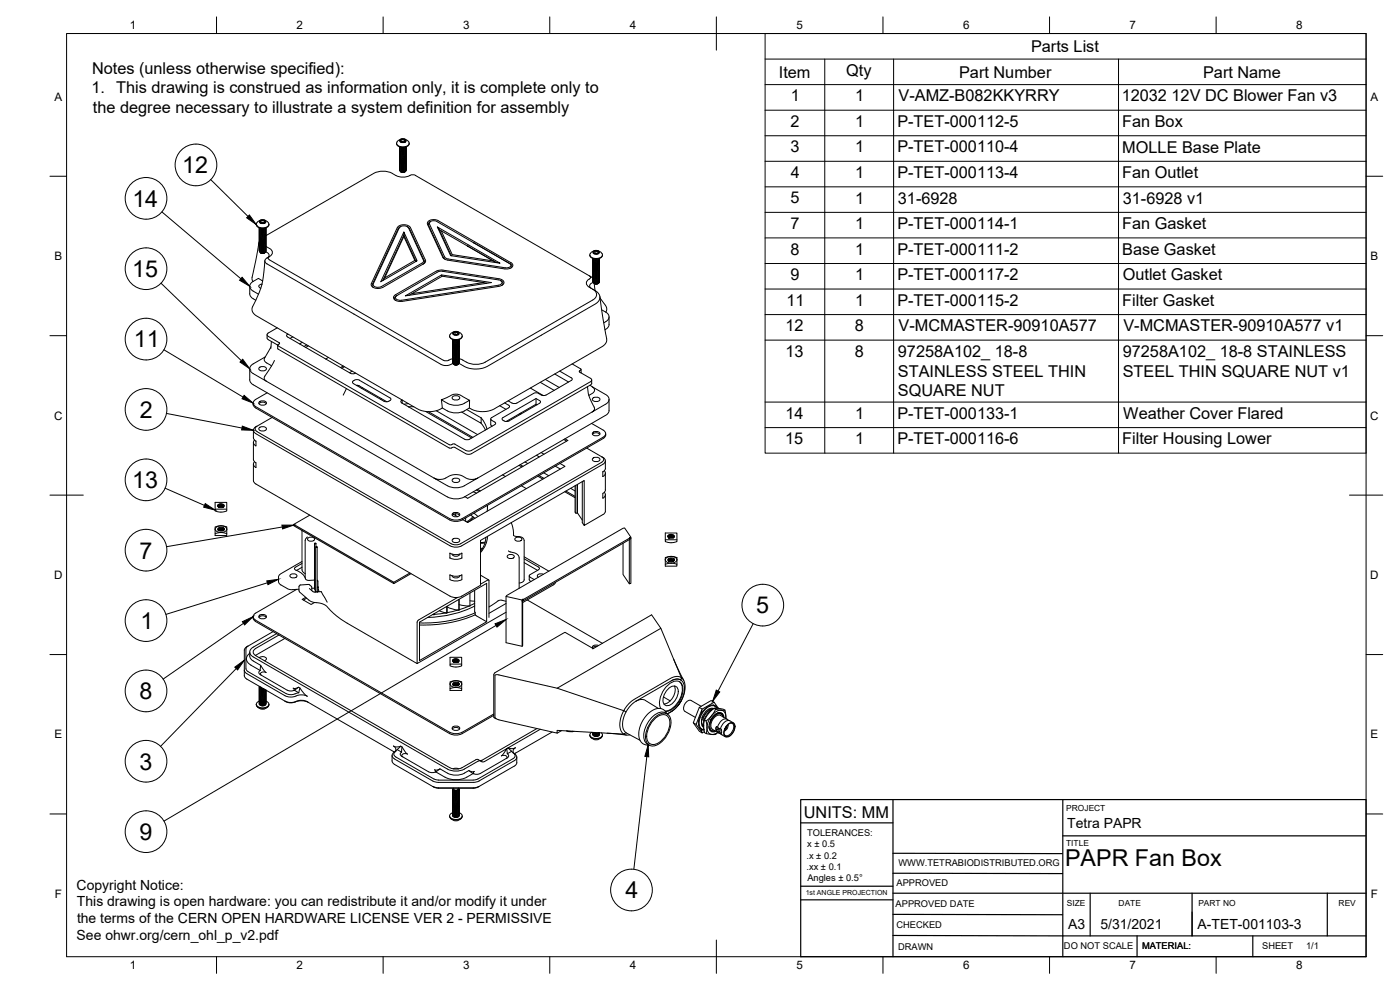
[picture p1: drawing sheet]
<svg xmlns="http://www.w3.org/2000/svg" width="420mm" height="297mm" viewBox="0 0 420 297" stroke-linecap="round" stroke-linejoin="round" font-family="sans-serif">
<defs><g id="words">
<g font-size="7">
<text x="54.7" y="52">12</text>
<text x="39.7" y="62">14</text>
<text x="39.7" y="83.1">15</text>
<text x="40.2" y="104.3">11</text>
<text x="42" y="125.4">2</text>
<text x="39.7" y="146.4">13</text>
<text x="41.9" y="167.6">7</text>
<text x="227" y="184">5</text>
<text x="42.1" y="188.7">1</text>
<text x="41.9" y="209.8">8</text>
<text x="41.9" y="230.9">3</text>
<text x="41.9" y="252">9</text>
<text x="319.7" y="259.7">PAPR Fan Box</text>
<text x="187.7" y="269.5">4</text>
</g>
<g font-size="4.9">
<text x="309.4" y="15.6">Parts List</text>
<text x="27.6" y="22.1">Notes (unless otherwise specified):</text>
<text x="233.7" y="23.3">Item</text>
<text x="254" y="22.8">Qty</text>
<text x="287.8" y="23.3">Part Number</text>
<text x="361.1" y="23.3">Part Name</text>
<text x="27.5" y="28.1">1. This drawing is construed as information only, it is complete only to</text>
<text x="27.9" y="33.9">the degree necessary to illustrate a system definition for assembly</text>
<text x="237.4" y="30.4">1</text>
<text x="256.7" y="30.4">1</text>
<text x="269.7" y="30.4">V-AMZ-B082KKYRRY</text>
<text x="336.7" y="30.4">12032 12V DC Blower Fan v3</text>
<text x="237.3" y="38.1">2</text>
<text x="256.7" y="38.1">1</text>
<text x="269.3" y="38.1">P-TET-000112-5</text>
<text x="336.8" y="38.1">Fan Box</text>
<text x="237.2" y="45.7">3</text>
<text x="256.7" y="45.7">1</text>
<text x="269.3" y="45.7">P-TET-000110-4</text>
<text x="336.8" y="45.8">MOLLE Base Plate</text>
<text x="237.3" y="53.4">4</text>
<text x="256.7" y="53.4">1</text>
<text x="269.3" y="53.4">P-TET-000113-4</text>
<text x="336.8" y="53.5">Fan Outlet</text>
<text x="237.2" y="61.1">5</text>
<text x="256.7" y="61.1">1</text>
<text x="269.5" y="61.1">31-6928</text>
<text x="337" y="61.1">31-6928 v1</text>
<text x="237.2" y="68.7">7</text>
<text x="256.7" y="68.7">1</text>
<text x="269.3" y="68.7">P-TET-000114-1</text>
<text x="336.8" y="68.8">Fan Gasket</text>
<text x="237.2" y="76.4">8</text>
<text x="256.7" y="76.4">1</text>
<text x="269.3" y="76.4">P-TET-000111-2</text>
<text x="336.8" y="76.4">Base Gasket</text>
<text x="237.2" y="84.1">9</text>
<text x="256.7" y="84.1">1</text>
<text x="269.3" y="84.1">P-TET-000117-2</text>
<text x="337" y="84.1">Outlet Gasket</text>
<text x="236" y="91.7">11</text>
<text x="256.7" y="91.7">1</text>
<text x="269.3" y="91.7">P-TET-000115-2</text>
<text x="336.8" y="91.8">Filter Gasket</text>
<text x="235.7" y="99.4">12</text>
<text x="256.5" y="99.4">8</text>
<text x="269.7" y="99.4">V-MCMASTER-90910A577</text>
<text x="337.2" y="99.4">V-MCMASTER-90910A577 v1</text>
<text x="235.7" y="107.1">13</text>
<text x="256.5" y="107.1">8</text>
<text x="269.5" y="107.1">97258A102_ 18-8</text>
<text x="337" y="107.1">97258A102_ 18-8 STAINLESS</text>
<text x="269.5" y="113">STAINLESS STEEL THIN</text>
<text x="337" y="113">STEEL THIN SQUARE NUT v1</text>
<text x="269.5" y="118.9">SQUARE NUT</text>
<text x="235.7" y="125.7">14</text>
<text x="256.7" y="125.7">1</text>
<text x="269.3" y="125.7">P-TET-000133-1</text>
<text x="337.1" y="125.7">Weather Cover Flared</text>
<text x="235.7" y="133.3">15</text>
<text x="256.7" y="133.3">1</text>
<text x="269.3" y="133.3">P-TET-000116-6</text>
<text x="336.8" y="133.3">Filter Housing Lower</text>
<text x="241.3" y="245.3">UNITS: MM</text>
</g>
<g font-size="4.2">
<text x="320.3" y="248.4">Tetra PAPR</text>
<text x="23" y="266.9">Copyright Notice:</text>
<text x="23.1" y="272">This drawing is open hardware: you can redistribute it and/or modify it under</text>
<text x="23.1" y="277">the terms of the CERN OPEN HARDWARE LICENSE VER 2 - PERMISSIVE</text>
<text x="320.5" y="278.6">A3</text>
<text x="330.2" y="278.8">5/31/2021</text>
<text x="359.4" y="278.7">A-TET-001103-3</text>
<text x="23" y="282.1">See ohwr.org/cern_ohl_p_v2.pdf</text>
</g>
<g font-size="3.5">
<text x="39" y="8.8">1</text>
<text x="89" y="8.8">2</text>
<text x="139" y="8.8">3</text>
<text x="189" y="8.8">4</text>
<text x="239" y="8.8">5</text>
<text x="289" y="8.8">6</text>
<text x="339" y="8.8">7</text>
<text x="389" y="8.8">8</text>
<text x="16.3" y="30.2">A</text>
<text x="411.3" y="30.2">A</text>
<text x="16.3" y="78">B</text>
<text x="411.3" y="78">B</text>
<text x="16.2" y="125.9">C</text>
<text x="411.2" y="125.9">C</text>
<text x="16.2" y="173.7">D</text>
<text x="411.2" y="173.7">D</text>
<text x="16.3" y="221.6">E</text>
<text x="411.3" y="221.6">E</text>
<text x="16.4" y="269.4">F</text>
<text x="411.4" y="269.4">F</text>
<text x="39" y="290.8">1</text>
<text x="89" y="290.8">2</text>
<text x="139" y="290.8">3</text>
<text x="189" y="290.8">4</text>
<text x="239" y="290.8">5</text>
<text x="289" y="290.8">6</text>
<text x="339" y="290.8">7</text>
<text x="389" y="290.8">8</text>
</g>
<g font-size="2.8">
<text x="242.2" y="250.9">TOLERANCES:</text>
<text x="242" y="257.6">.x ± 0.2</text>
<text x="242.3" y="254.3">x ± 0.5</text>
<text x="242" y="261">.xx ± 0.1</text>
<text x="269.6" y="259.7">WWW.TETRABIODISTRIBUTED.ORG</text>
<text x="242.3" y="264.3">Angles ± 0.5°</text>
<text x="269" y="265.9">APPROVED</text>
<text x="268.8" y="272">APPROVED DATE</text>
<text x="269" y="278.5">CHECKED</text>
<text x="269.5" y="285">DRAWN</text>
<text x="319.3" y="284.8">DO NOT SCALE</text>
<text x="342.7" y="284.8">MATERIAL:</text>
<text x="378.8" y="284.8">SHEET</text>
<text x="392" y="284.8">1/1</text>
</g>
<g font-size="2.5">
<text x="320" y="243.3">PROJECT</text>
<text x="320" y="253.8">TITLE</text>
<text x="320.2" y="271.9">SIZE</text>
<text x="335.7" y="271.7">DATE</text>
<text x="359.6" y="271.8">PART NO</text>
<text x="401.7" y="271.8">REV</text>
</g>
<text font-size="2.1" x="241.8" y="268.5">1st ANGLE PROJECTION</text>
</g></defs>
<!-- layer: Visible -->
<g fill="none" stroke="#000" stroke-width=".3">
<path d="M119 43a2.12 2.12 0 0 0 1.9 1.3 2.12 2.12 0 0 0 1.9-1.2v-.1M119.4 42.3a1.97 1.97 0 0 1 3.4 .9 2.36 2.36 0 0 1-3.8 0zM119.9 44.3h.1M119.9 44.9h.1M119.9 45.2h.1M119.9 45.5h.1M119.9 46.6h.1M119.9 46.9h.1M119.9 47.2h.1M119.9 48v.1M119.9 48.3h.1M119.9 48.6h.1"/>
<path d="M119.9 49.5h.1M119.9 49.7v.1M119.9 50h.1M120 51.1l.1 .4 .8 .2M120 42l.5-.3h.8l.6 .5a1.16 1.16 0 0 1-2 0zM120.1 42.1l.2 .4M120.1 42.1l.3 .4M120.2 51.5l.2 .1M120.3 44.2h1M120.3 42.5v.1M120.3 42.6l.8 .1M120.4 42.5l.7 .2"/>
<path d="M120.4 51.6h.1M120.4 51.6l.4 .1M120.5 51.4h.7M120.5 50.8h.7M120.5 50.2h.7M120.5 49.7h.7M120.5 49.1h.7M120.5 48.5h.7M120.5 47.9h.7M120.5 47.4h.7M120.5 46.8h.7M120.5 46.2h.7"/>
<path d="M120.5 45.7h.7M120.5 45.1h.7M120.5 44.5h.7M120.6 44.2h.3M120.7 41.8l-.2 .3h-.4M120.7 41.8l.4 .2 .4-.1 .2 .5-.6 .3M120.7 41.8l.9 .2v.5l-.5 .2M120.7 41.8l-.6 .3M121.2 51.1h-.7M121.2 50.5h-.7M121.2 49.9l-.7 .1M121.2 49.4h-.7"/>
<path d="M121.2 48.8h-.7M121.2 48.2h-.7M121.2 47.7h-.7M121.2 47.1h-.7M121.2 46.5h-.7M121.2 45.9l-.7 .1M121.2 45.4h-.7M121.2 44.8h-.7M121.2 44.2h-.7M121.3 51.6l-.5 .1M121.4 42.5l-.7-.1-.2 .2M121.4 42.5h.1"/>
<path d="M121.5 51.6h-1.1M121.5 42.1v.4M121.5 51.5l-.7 .2M121.6 51.5l-.7 .2-.6-.1M121.6 51.5l-.7 .2M121.9 44.1l-1 .5-.7-.2-.3-.3 .3 .3 .7 .1 .9-.4M121.9 50.9a.79 .79 0 0 1-1 .8M121.9 50.6a1.03 1.03 0 0 1-.9 .8 1.03 1.03 0 0 1-1.1-.7M121.9 50.3a1.04 1.04 0 0 1-.9 .8 1.04 1.04 0 0 1-1.1-.6M121.9 50a1.03 1.03 0 0 1-.9 .8 1.03 1.03 0 0 1-1.1-.6M121.9 49.7a1.04 1.04 0 0 1-.9 .8 1.04 1.04 0 0 1-1.1-.6M121.9 49.5a1.03 1.03 0 0 1-.9 .7 1.03 1.03 0 0 1-1.1-.6"/>
<path d="M121.9 49.2a1.04 1.04 0 0 1-.9 .7 1.04 1.04 0 0 1-1.1-.6M121.9 48.9a1.03 1.03 0 0 1-.9 .8 1.03 1.03 0 0 1-1.1-.7M121.9 48.6a1.04 1.04 0 0 1-.9 .8 1.04 1.04 0 0 1-1.1-.6M121.9 48.3a1.03 1.03 0 0 1-.9 .8 1.03 1.03 0 0 1-1.1-.6M121.9 48a1.04 1.04 0 0 1-.9 .8 1.04 1.04 0 0 1-1.1-.6M121.9 47.7a1.03 1.03 0 0 1-.9 .8 1.03 1.03 0 0 1-1.1-.6M121.9 47.5a1.04 1.04 0 0 1-.9 .7 1.04 1.04 0 0 1-1.1-.6M121.9 47.2a1.03 1.03 0 0 1-.9 .7 1.03 1.03 0 0 1-1.1-.6M121.9 46.9a1.04 1.04 0 0 1-.9 .8 1.04 1.04 0 0 1-1.1-.7M121.9 46.6a1.03 1.03 0 0 1-.9 .8 1.03 1.03 0 0 1-1.1-.7M121.9 46.3a1.04 1.04 0 0 1-.9 .8 1.04 1.04 0 0 1-1.1-.6M121.9 46a1.03 1.03 0 0 1-.9 .8 1.03 1.03 0 0 1-1.1-.6"/>
<path d="M121.9 45.7a1.04 1.04 0 0 1-.9 .8 1.04 1.04 0 0 1-1.1-.6M121.9 45.5a1.03 1.03 0 0 1-.9 .7 1.03 1.03 0 0 1-1.1-.6M121.9 45.2a1.04 1.04 0 0 1-.9 .7 1.04 1.04 0 0 1-1.1-.6M121.9 44.9a1.03 1.03 0 0 1-.9 .8 1.03 1.03 0 0 1-1.1-.7M121.9 44.6a1.04 1.04 0 0 1-.9 .8 1.04 1.04 0 0 1-1.1-.6M121.9 44.3a1.03 1.03 0 0 1-.9 .8 1.03 1.03 0 0 1-1.1-.6M121.9 44.1a1.06 1.06 0 0 1-.9 .7 1.06 1.06 0 0 1-1.1-.6M121.9 51l-.3 .5M121.9 50.7a1.11 1.11 0 0 1-.9 .7 1.11 1.11 0 0 1-1.1-.5M121.9 50.4l-.2 .5-.7 .2-.8-.1-.3-.4M121.9 50.2a1.11 1.11 0 0 1-.9 .6 1.11 1.11 0 0 1-1.1-.5M121.9 49.9l-.2 .4-.7 .3-.8-.2-.3-.4"/>
<path d="M121.9 49.6l-.2 .4-.8 .3-.8-.2-.2-.3M121.9 49.3l-.2 .4-.7 .3-.8-.1-.3-.4M121.9 49a1.11 1.11 0 0 1-.9 .7 1.11 1.11 0 0 1-1.1-.5M121.9 48.8l-.2 .4-.7 .2-.8-.1-.3-.4M121.9 48.5l-.2 .4-.8 .2-.8-.1-.2-.4M121.9 48.2l-.2 .4-.7 .2-.8-.1-.3-.4M121.9 47.9a1.14 1.14 0 0 1-2 .2M121.9 47.6l-.2 .4-.7 .3-.8-.2-.3-.4M121.9 47.3a1.11 1.11 0 0 1-.9 .7 1.11 1.11 0 0 1-1.1-.6M121.9 47l-.2 .4-.7 .3-.8-.1-.3-.4M121.9 46.8l-.2 .4-.8 .2-.8-.1-.2-.4M121.9 46.5l-.2 .4-.7 .2-.8-.1-.3-.4"/>
<path d="M121.9 46.2a1.11 1.11 0 0 1-.9 .6 1.11 1.11 0 0 1-1.1-.5M121.9 45.9l-.2 .4-.7 .3-.8-.2-.3-.4M121.9 45.6a1.11 1.11 0 0 1-.9 .7 1.11 1.11 0 0 1-1.1-.6M121.9 45.3l-.2 .4-.7 .3-.8-.1-.3-.4M121.9 45l-.2 .5-.8 .2-.8-.2-.2-.3M121.9 44.8l-.2 .3-.7 .3-.8-.1-.3-.4M121.9 44.4a1.11 1.11 0 0 1-.9 .7 1.11 1.11 0 0 1-1.1-.5M121.9 44.2l-.2 .4-.7 .2-.8-.1-.3-.4M121.9 44.2h.1M121.9 44.7v.1M121.9 45h.1M121.9 45.3h.1"/>
<path d="M121.9 46.4v.1M121.9 46.7v.1M121.9 47h.1M121.9 48.2h.1M121.9 48.4v.1M121.9 48.7v.1M121.9 49.6h.1M121.9 49.9h.1M124.7 52.6l52.2 30.2M124.7 52.6l-.8-.2a7 7 0 0 1-4.5 .5 6.8 6.8 0 0 0-7.3-.9l-32.3 18.7M76.9 67.3a2 2 0 0 0 3 1 .99 .99 0 0 0 .8-1M77.3 66.6a1.97 1.97 0 0 1 3.4 .9 2.36 2.36 0 0 1-3.8 0z"/>
<path d="M77.7 72.9l-2.1 10.4 .3 1.2M77.8 69.2h.1M77.8 69.5h.1M77.8 69.8h.1M77.8 70.9h.1M77.8 71.2h.1M77.8 71.5h.1M77.8 72v.1M77.8 72.3v.1M77.8 72.6h.1M77.8 73.8h.1M77.8 74v.1"/>
<path d="M77.8 74.3h.1M77.8 75.2h.1M77.8 72.4v1.4M77.9 66.3l.5-.3h.8l.6 .5a1.16 1.16 0 0 1-2 0zM78 66.4l.3 .5M78 66.4l.3 .4M78.1 75.8l.2 .1M78.2 68.5h1M78.3 66.8l.7 .2M78.3 66.9l.7 .1M78.3 66.8v.1M78.3 75.9l.4 .1"/>
<path d="M78.4 75.7h.7M78.4 75.4h.7M78.4 75.1h.7M78.4 74.8h.7M78.4 74.5h.7M78.4 74.3h.7M78.4 74h.7M78.4 73.7h.7M78.4 73.4h.7M78.4 73.1h.7M78.4 72.8h.7M78.4 72.5h.7"/>
<path d="M78.4 72.2h.7M78.4 72h.7M78.4 71.7h.7M78.4 71.4h.7M78.4 71.1h.7M78.4 70.8h.7M78.4 70.5h.7M78.4 70.3h.7M78.4 70h.7M78.4 69.7h.7M78.4 69.4h.7M78.4 69.1h.7"/>
<path d="M78.4 68.8h.7M78.4 68.5h.7M78.5 68.5h.3M78.6 66.1l-.6 .3M78.6 66.1l.8 .1 .2 .4M78.6 66.1l.3 .2 .5-.1 .2 .5M78.7 66.7l.6 .1M78.7 66.7l-.3 .2M79.2 75.9l-.5 .1M79.3 66.8h.1M79.4 75.9l-.6 .1-.5-.1M79.4 66.4v.4"/>
<path d="M79.4 75.8l-.7 .2M79.5 78.2l-.9 7.3-3 7.1 .3 1.2 .7 .7 49.2 28.4 1.6 .5 2 .1 1.9-.4 1.5-.7M79.5 75.8l-1.2 .1M79.5 75.8l-.7 .2M79.6 66.6l-.6 .4M79.6 66.7l-.6 .3M79.8 75.6l.9 .8v.5l-.5 .5M79.8 68.4l-.9 .5-.7-.1-.4-.4 .3 .3 .8 .1 .9-.4M79.8 75.2a1.03 1.03 0 0 1-.9 .8 1.03 1.03 0 0 1-1-.6M79.8 74.9a1.05 1.05 0 0 1-.9 .8 1.05 1.05 0 0 1-1.1-.7M79.8 74.6a1.04 1.04 0 0 1-.9 .8 1.04 1.04 0 0 1-1.1-.6M79.8 74.3a1.05 1.05 0 0 1-.9 .8 1.05 1.05 0 0 1-1.1-.6"/>
<path d="M79.8 74a1.04 1.04 0 0 1-.9 .8 1.04 1.04 0 0 1-1.1-.6M79.8 73.8a1.05 1.05 0 0 1-.9 .7 1.05 1.05 0 0 1-1.1-.6M79.8 73.5a1.04 1.04 0 0 1-.9 .8 1.04 1.04 0 0 1-1.1-.7M79.8 73.2a1.05 1.05 0 0 1-.9 .8 1.05 1.05 0 0 1-1.1-.7M79.8 72.9a1.04 1.04 0 0 1-.9 .8 1.04 1.04 0 0 1-1.1-.6M79.8 72.6a1.05 1.05 0 0 1-.9 .8 1.05 1.05 0 0 1-1.1-.6M79.8 72.3a1.04 1.04 0 0 1-.9 .8 1.04 1.04 0 0 1-1.1-.6M79.8 72.1a1.05 1.05 0 0 1-.9 .7 1.05 1.05 0 0 1-1.1-.6M79.8 71.8a1.04 1.04 0 0 1-.9 .7 1.04 1.04 0 0 1-1.1-.6M79.8 71.5a1.05 1.05 0 0 1-.9 .7 1.05 1.05 0 0 1-1.1-.6M79.8 71.2a1.04 1.04 0 0 1-.9 .8 1.04 1.04 0 0 1-1.1-.7M79.8 70.9a1.05 1.05 0 0 1-.9 .8 1.05 1.05 0 0 1-1.1-.7"/>
<path d="M79.8 70.6a1.04 1.04 0 0 1-.9 .8 1.04 1.04 0 0 1-1.1-.6M79.8 70.3a1.05 1.05 0 0 1-.9 .8 1.05 1.05 0 0 1-1.1-.6M79.8 70a1.04 1.04 0 0 1-.9 .8 1.04 1.04 0 0 1-1.1-.6M79.8 69.8a1.05 1.05 0 0 1-.9 .7 1.05 1.05 0 0 1-1.1-.6M79.8 69.5a1.04 1.04 0 0 1-.9 .8 1.04 1.04 0 0 1-1.1-.7M79.8 69.2a1.05 1.05 0 0 1-.9 .8 1.05 1.05 0 0 1-1.1-.7M79.8 68.9a1.04 1.04 0 0 1-.9 .8 1.04 1.04 0 0 1-1.1-.6M79.8 68.6a1.05 1.05 0 0 1-.9 .8 1.05 1.05 0 0 1-1.1-.6M79.8 68.4a1.05 1.05 0 0 1-.9 .7 1.05 1.05 0 0 1-1.1-.6M79.8 75.4l-.3 .4M79.8 75.1l-.3 .4-.7 .2-.7-.1-.3-.4M79.8 74.7v.1a1.16 1.16 0 0 1-2 .1"/>
<path d="M79.8 74.5l-.3 .4-.7 .2-.7-.1-.3-.4M79.8 74.2a1.17 1.17 0 0 1-2 .1M79.8 73.9l-.3 .5-.7 .2-.7-.1-.3-.4M79.8 73.6a1.17 1.17 0 0 1-2 .2M79.8 73.3l-.1 .4-.9 .3-.7-.1-.3-.4M79.8 73v.1a1.16 1.16 0 0 1-2 .1M79.8 72.8l-.3 .4-.7 .2-.7-.1-.3-.4M79.8 72.5a1.17 1.17 0 0 1-2 .1M79.8 72.2l-.3 .5-.7 .2-.7-.2-.3-.3M79.8 71.9a1.17 1.17 0 0 1-2 .2M79.8 71.6l-.1 .4-.9 .3-.7-.1-.3-.5M79.8 71.4a1.17 1.17 0 0 1-2 .1"/>
<path d="M79.8 71.1l-.3 .4-.7 .2-.7-.1-.3-.4M79.8 70.8a1.17 1.17 0 0 1-2 .1M79.8 70.4a1.13 1.13 0 0 1-.9 .7 1.13 1.13 0 0 1-1.1-.5M79.8 70.2a1.16 1.16 0 0 1-2 .1M79.8 69.9a1.13 1.13 0 0 1-.9 .7 1.13 1.13 0 0 1-1.1-.6M79.8 69.6a1.17 1.17 0 0 1-2 .2M79.8 69.3l-.3 .5-.7 .2-.7-.1-.3-.4M79.8 69v.1a1.17 1.17 0 0 1-2 .1M79.8 68.7a1.13 1.13 0 0 1-.9 .7 1.13 1.13 0 0 1-1.1-.5M79.8 68.5a1.16 1.16 0 0 1-2 .1M79.8 69.3h.1M79.8 69.6h.1"/>
<path d="M79.8 70.7v.1M79.8 71v.1M79.8 71.3v.1M79.8 72.2h.1M79.8 72.5h.1M79.8 72.8h.1M79.8 73.9h.1M79.8 74.2h.1M79.8 74.5h.1M79.8 75v.1M79.8 75.3v.1M79.8 73.9h.1a2.42 2.42 0 0 1 1.9 1.9l-.4 .8-.6 .4"/>
<path d="M79.8 70.7h.1M79.9 70.7h-.1M80.8 77l-1.3 1 .1 .7 .5 .4 52.3 30.2 1.8 .4 1.7-.6M80.8 77l-.3 .5 .3 .4 52.3 30.2M119.8 68.4l-7.8 16.8a1.43 1.43 0 0 0 2.1 .9l13-7.6v-.4l-4.5-9.7M119.8 68.4a1.89 1.89 0 0 1 2.8 0M120.2 68l-.7 .6-7.8 16.8v.5l.4 .4M121.2 69.6l-6.9 14.9 10.9-6.3-4-8.6v.9l3.6 7.9-.3-.3-3.3-7.1v-.5l-6.3 13.7 .5-.8 9.1-5.3M121.2 71l-5.8 12.4M122.2 68l.7 .6 4.5 9.7M127.4 78.3v.5l-.5 .5M127.7 78l-4.5-9.7a2.66 2.66 0 0 0-4 0l-7.8 16.8a1.27 1.27 0 0 0 1.5 1.4h1l1-.3 12.2-7.1"/>
<path d="M127.7 78a.88 .88 0 0 1-.6 1.1M129 66.6l-.4 .4v.5l4.6 9.9M129.2 66.4l-.2 .2M131.3 68.1l3.9 8.6 14.9 2.3-18.8-10.9 .5 .8M131.5 66.2l21.9 12.6a.91 .91 0 0 1 .5 1.1 .91 .91 0 0 1-.9 .7l-1.5 .1M131.5 66.2a2.35 2.35 0 0 0-3.3 .8l4.7 10.2 .4 .4 1 .4 17.2 2.7M131.8 68.9l.6 .4 3.3 7.1-.2 .3M131.8 68.9l3.6 7.8M132.4 69.3l7.9 4.5M133.2 77.4l.3 .4M135.7 76.4l12.4 1.9M140.3 73.8l8.6 5z"/>
<path d="M142 72.8l-10.9-6.4a1.36 1.36 0 0 0-2.2 .8l4.6 9.9 .3 .4 17.9 2.9 .8-.1a.73 .73 0 0 0 .7-1l-11.2-6.5 11.1 6.4a.67 .67 0 0 1 .5 .6 .67 .67 0 0 1-.3 .6M177 76.5a2 2 0 0 0 3 1 .99 .99 0 0 0 .8-1M177.4 75.8a1.97 1.97 0 0 1 3.4 .8 2.36 2.36 0 0 1-3.8 0zM177.9 77.6l.7 .4 .9-.1 .4-.3M177.9 77.8h.1M177.9 78.1h.1M177.9 78.9v.1M177.9 79.2v.1M177.9 79.5h.1M178 75.5l.5-.3h.8l.6 .5a1.16 1.16 0 0 1-2 0zM178.1 75.6l.2 .4M178.3 77.7h1"/>
<path d="M178.3 76l.1 .1M178.3 76l.8 .1M178.4 76.1h.1M178.4 76v.1M178.5 76.1l.6 .1M178.5 79.7h.7M178.5 79.4h.7M178.5 79.1h.7M178.5 78.9h.7M178.5 78.6h.7M178.5 78.3h.7M178.5 78h.7"/>
<path d="M178.5 77.7h.7M178.6 77.7h.3M178.7 75.3l-.6 .3M178.7 75.3l.8 .1M178.7 75.3l.3 .2 .5-.1M179.5 75.6l-.1 .4-.7-.1-.2 .2M179.5 75.4l.2 .4M179.7 75.8l-.6 .3M179.7 75.8l-.6 .4M179.9 79.8a1.04 1.04 0 0 1-.9 .8 1.04 1.04 0 0 1-1.1-.6M179.9 79.5a1.05 1.05 0 0 1-.9 .8 1.05 1.05 0 0 1-1.1-.6M179.9 79.2a1.04 1.04 0 0 1-.9 .8 1.04 1.04 0 0 1-1.1-.6"/>
<path d="M179.9 79a1.05 1.05 0 0 1-.9 .7 1.05 1.05 0 0 1-1.1-.6M179.9 78.7a1.04 1.04 0 0 1-.9 .7 1.04 1.04 0 0 1-1.1-.6M179.9 78.4a1.05 1.05 0 0 1-.9 .7 1.05 1.05 0 0 1-1.1-.6M179.9 78.1a1.04 1.04 0 0 1-.9 .8 1.04 1.04 0 0 1-1.1-.7M179.9 77.8a1.05 1.05 0 0 1-.9 .8 1.05 1.05 0 0 1-1.1-.7M179.9 77.6a1.05 1.05 0 0 1-1 .7 1.05 1.05 0 0 1-1-.6M179.9 79.9v.1a1.16 1.16 0 0 1-2 .1M179.9 79.7l-.3 .4-.7 .2-.7-.1-.3-.4M179.9 79.4a1.17 1.17 0 0 1-2 .1M179.9 79.1l-.3 .5-.7 .2-.7-.2-.3-.3M179.9 78.8a1.17 1.17 0 0 1-2 .2M179.9 78.5a1.13 1.13 0 0 1-.9 .7 1.13 1.13 0 0 1-1.1-.6"/>
<path d="M179.9 78.3a1.16 1.16 0 0 1-2 .1M179.9 78l-.3 .4-.7 .2-.7-.1-.3-.4M179.9 77.7a1.17 1.17 0 0 1-2 .1M179.9 77.6v.1M179.9 77.9v.1M179.9 78.2v.1M179.9 79.1h.1M179.9 79.4h.1M179.9 79.7h.1M75 85.9l.1 2.9 1.7 1.3M78.6 85.2a.66 .66 0 0 0-.9 .4 .66 .66 0 0 0 .6 .9M78.8 84.3l-1.2-.8a3.6 3.6 0 0 0-2.6 2.2 1.68 1.68 0 0 0 1 1.7l1.6 .9"/>
<path d="M80.5 99.9l-.2 .2v.6l3.5 2.1M83.2 98.4l-2.7 1.5M119.1 88.7l-.2 .1a.74 .74 0 0 0-.5 .6 .74 .74 0 0 0 .4 .8M130.9 81.4l-12.2 7a.96 .96 0 0 0-.6 1.2 .96 .96 0 0 0 1 .7l1.5 .1 29.6-4.6a1.02 1.02 0 0 0 1.1-1 1.02 1.02 0 0 0-1.1-1l-17.3-2.7-.8-.1-1.1 .4M132.5 82.5l-10.9 6.3 25.9-4-15-2.3 .1 .4M132.8 81.4l16.8 2.6a.92 .92 0 0 1 1 1l-1 .6-29.1 4.5a1.13 1.13 0 0 1-1.2-.1 1.13 1.13 0 0 1-.5-1.1l.3-.2M132.8 81.4l-1.4 .2-12.3 7.1M135.9 99.8l.6-.3h.7l.6 .5a1.16 1.16 0 0 1-2 0zM136.6 99.6l-.2 .3h-.4l.2 .5M136.6 99.6l.3 .2 .5-.1M136.6 99.6l-.5 .3 .2 .5M136.6 99.6l.8 .1"/>
<path d="M137.4 99.7l.2 .4M137.4 99.9v.4M145.1 84.8l-21.5 3.3M146.1 85l-13.4-2.1-9.9 5.7M150.2 84.2l.2 .1a.74 .74 0 0 1 .5 .7 .74 .74 0 0 1-.4 .7M176.9 83.7h-.1a1.27 1.27 0 0 0-.8 1.2 1.27 1.27 0 0 0 .8 1.2l1.1 .7M176.9 82.8l1 .6M176.9 82.8l.3 .4-.3 .5M177.9 86.8l.7 .4M177.9 86.7a1.73 1.73 0 0 1 1.1 1.7 1.73 1.73 0 0 1-1.1 1.6l-32.3 18.7a6.2 6.2 0 0 1-5.6 0M177.9 80.7h.1M177.9 80.9v.1"/>
<path d="M177.9 81.2h.1M177.9 81.8h.1M177.9 82.1h.1M177.9 82.4h.1M177.9 83.5h.1M177.9 83.8h.1M177.9 84.1h.1M178 84.6l.2 .4 .7 .2M178 84.7l-1 .9v.5l.5 .5M178.2 85l.2 .1M178.3 85.1l.3 2.1M178.4 85.1l.4 .1"/>
<path d="M178.5 84.9h.7M178.5 84.6h.7M178.5 84.3h.7M178.5 84h.7M178.5 83.7h.7M178.5 83.4h.7M178.5 83.1h.7M178.5 82.9h.7M178.5 82.6h.7M178.5 82.3h.7M178.5 82h.7M178.5 81.7h.7"/>
<path d="M178.5 81.4h.7M178.5 81.2h.7M178.5 80.9h.7M178.5 80.6h.7M178.5 80.3h.7M178.5 80h.7M178.6 87.2a2.16 2.16 0 0 1 1.4 2 2.16 2.16 0 0 1-1.4 2.1l-32.3 18.6a7.8 7.8 0 0 1-7 0l-1.6-.8M179.3 85.1l-.5 .1M179.5 85.1l-.6 .1-.5-.1M179.5 85l-.7 .2M179.6 85l-.7 .1M179.9 84.4a.82 .82 0 0 1-1 .8"/>
<path d="M179.9 84.1a1.05 1.05 0 0 1-.9 .8 1.05 1.05 0 0 1-1.1-.7M179.9 83.8a1.04 1.04 0 0 1-.9 .8 1.04 1.04 0 0 1-1.1-.6M179.9 83.5a1.05 1.05 0 0 1-.9 .8 1.05 1.05 0 0 1-1.1-.6M179.9 83.2a1.04 1.04 0 0 1-.9 .8 1.04 1.04 0 0 1-1.1-.6M179.9 83a1.05 1.05 0 0 1-.9 .7 1.05 1.05 0 0 1-1.1-.6M179.9 82.7a1.04 1.04 0 0 1-.9 .7 1.04 1.04 0 0 1-1.1-.6M179.9 82.4a1.05 1.05 0 0 1-.9 .7 1.05 1.05 0 0 1-1.1-.6M179.9 82.1a1.04 1.04 0 0 1-.9 .8 1.04 1.04 0 0 1-1.1-.7M179.9 81.8a1.05 1.05 0 0 1-.9 .8 1.05 1.05 0 0 1-1.1-.7M179.9 81.5a1.04 1.04 0 0 1-.9 .8 1.04 1.04 0 0 1-1.1-.6M179.9 81.2a1.05 1.05 0 0 1-.9 .8 1.05 1.05 0 0 1-1.1-.6M179.9 80.9a1.04 1.04 0 0 1-.9 .8 1.04 1.04 0 0 1-1.1-.6"/>
<path d="M179.9 80.7a1.05 1.05 0 0 1-.9 .7 1.05 1.05 0 0 1-1.1-.6M179.9 80.4a1.04 1.04 0 0 1-.9 .8 1.04 1.04 0 0 1-1.1-.7M179.9 80.1a1.05 1.05 0 0 1-.9 .8 1.05 1.05 0 0 1-1.1-.7M179.9 84.5l-.4 .6h-1.1M179.9 84.3l-.2 .3-.7 .3-.8-.1-.3-.4M179.9 84a1.17 1.17 0 0 1-2 .1M179.9 83.7l-.2 .3-.7 .3-.8-.1-.3-.4M179.9 83.4a1.17 1.17 0 0 1-2 .1M179.9 83.1l-.3 .5-.7 .2-.7-.2-.3-.4M179.9 82.8a1.16 1.16 0 0 1-2 .1M179.9 82.5l-.3 .5-.7 .2-.7-.1-.3-.5M179.9 82.3a1.17 1.17 0 0 1-2 .1"/>
<path d="M179.9 82l-.3 .4-.7 .2-.7-.1-.3-.4M179.9 81.6v.1a1.17 1.17 0 0 1-2 .1M179.9 81.4l-.3 .4-.7 .2-.7-.1-.3-.4M179.9 81.1a1.17 1.17 0 0 1-2 .1M179.9 80.8l-.3 .5-.7 .2-.7-.1-.3-.4M179.9 80.5a1.17 1.17 0 0 1-2 .2M179.9 80.2l-.3 .5-.7 .2-.7-.1-.3-.4M179.9 80.8h.1M179.9 81.1h.1M179.9 81.4h.1M179.9 81.9v.1M179.9 82.2v.1"/>
<path d="M179.9 82.5h.1M179.9 83.7h.1M179.9 83.9v.1M179.9 84.2v.1M180 89l2.1 12.7M180.1 89.4l1.6 2.2a1.77 1.77 0 0 1 .1 2.1M180.6 92.9a2.66 2.66 0 0 1 2.2 2.4 2.51 2.51 0 0 1-1.6 1.6M182.8 95.1v2.6l-.4 .6-.9 .6M75 110.6v3.7l1 1.2 58.3 33.6M76.7 119.9a1.11 1.11 0 0 0-.7 1 1.11 1.11 0 0 0 .7 1.1M77.7 110.4l1.1-.4a.84 .84 0 0 1 1.1 .9l-1.1 .4a.84 .84 0 0 1-1.1-.9zM79.4 107.4a1.05 1.05 0 0 0 .6 1.5l1.5 .9"/>
<path d="M79.6 107.1l-3.6 2.1a1.56 1.56 0 0 0-1 1.4 1.56 1.56 0 0 0 1 1.5l54.2 31.3M80.2 100.4l.1 1.4 3 1.7 .2 1.3 51.3 29.6M80.2 117.9l-3.5 2M81.3 104.1l-1.9 3.3M81.4 102.5l-.1 2.1M82.4 108.1l-2.9 4.8a1.03 1.03 0 0 0 .5 1.5M83.8 103.2l-.4 .3 .1 .3 51.3 29.6 1.7-.1M83.8 102.8v.4M86.3 100.3l-.3 .4 .3 .4 18.9 10.9h1.3M86.4 100.2l-.1 .1M87.9 101.1l-.8 .4M90.7 102.7l-.8 .5"/>
<path d="M92.1 103.5l-.9 .5M92.5 103.8l-.8 .5M98.6 107.2l-.9 .5M103 109.8l-.8 .5M103.4 110l-.8 .5M104 116.6l-1 2M105.7 111.4l-.8 .4M106 114.3l.8-.4 1 .2 9.2 5.3 .3 .4-.6 .6M106 115.1l9.3 5.3M106.1 114.2l-.3 .5 .3 .4M106.7 112h-.2M107 115.6l.8 .2 8.3 4.8"/>
<path d="M107.3 115.6l-.2 .1M108.8 116.4l-.3 .1M114.5 119.6l-.3 .2M120.6 120l-.3 .5 .3 .4 19.2 11 1.1-.1 7.5-4.4M132.5 120l.3 2.4 1.5 .9M134.9 100.8a2.13 2.13 0 0 0 1.9 1.2 2.13 2.13 0 0 0 1.9-1.1v-.1M135.3 100.1a1.96 1.96 0 0 1 2-.6 1.96 1.96 0 0 1 1.4 1.5 2.36 2.36 0 0 1-3.7 0zM135.8 119.1l1-.4a.84 .84 0 0 1 1.1 .9l-1.1 .4a.84 .84 0 0 1-1-.9zM135.8 102.1h.1M135.8 103.5v.1M135.8 103.8v.1M135.8 104.7h.1"/>
<path d="M135.8 105h.1M135.8 106.4h.1M135.8 106.7h.1M135.8 107.8v.1M135.8 108.1h.1M135.8 108.4h.1M135.8 101.9l.7 .4 .8-.1 .5-.3M136.1 109.3l.1 .1M136.2 102h1M136.2 100.4l.8 .1M136.2 100.3v.1M136.3 100.4l.7 .1"/>
<path d="M136.3 109.4h1M136.3 109.4l.4 .1M136.4 108.9h.7M136.4 108.3h.7M136.4 107.7h.7M136.4 107.4h.7M136.4 107.2h.7M136.4 106.9h.7M136.4 106.6h.7M136.4 106.3h.7M136.4 106h.7M136.4 105.7h.7"/>
<path d="M136.4 105.5h.7M136.4 105.2h.7M136.4 104.9h.7M136.4 104.6h.7M136.4 104.3h.7M136.4 104h.7M136.4 103.7h.7M136.4 103.4h.7M136.4 103.2h.7M136.4 102.9h.7M136.4 102.6h.7M136.4 102.3h.7"/>
<path d="M136.4 102h.7M136.5 102h.3M137.1 109.2h-.7M137.1 108.6h-.7M137.1 108h-.7M137.2 109.4l-.5 .1M137.3 100.3l-.7-.1-.2 .2M137.3 100.3h.1M137.4 109.3l-.7 .2M137.5 109.3l-1.3 .1M137.5 109.3l-.7 .2M137.6 100.1l-.6 .4"/>
<path d="M137.8 108.7a1.02 1.02 0 0 1-.9 .8 1.02 1.02 0 0 1-1-.6M137.8 108.4a1.04 1.04 0 0 1-.9 .8 1.04 1.04 0 0 1-1.1-.7M137.8 108.1a1.03 1.03 0 0 1-.9 .8 1.03 1.03 0 0 1-1.1-.6M137.8 107.8a1.04 1.04 0 0 1-.9 .8 1.04 1.04 0 0 1-1.1-.6M137.8 107.5a1.03 1.03 0 0 1-.9 .8 1.03 1.03 0 0 1-1.1-.6h-.3a3 3 0 0 1-2.4 .4M137.8 107.3a1.04 1.04 0 0 1-.9 .7 1.04 1.04 0 0 1-1.1-.6M137.8 107a1.03 1.03 0 0 1-.9 .7 1.03 1.03 0 0 1-1.1-.6M137.8 106.7a1.04 1.04 0 0 1-.9 .7 1.04 1.04 0 0 1-1.1-.6M137.8 106.4a1.03 1.03 0 0 1-.9 .8 1.03 1.03 0 0 1-1.1-.7M137.8 106.1a1.04 1.04 0 0 1-.9 .8 1.04 1.04 0 0 1-1.1-.6M137.8 105.8a1.03 1.03 0 0 1-.9 .8 1.03 1.03 0 0 1-1.1-.6M137.8 105.5a1.04 1.04 0 0 1-.9 .8 1.04 1.04 0 0 1-1.1-.6"/>
<path d="M137.8 105.2a1.03 1.03 0 0 1-.9 .8 1.03 1.03 0 0 1-1.1-.6M137.8 105a1.04 1.04 0 0 1-.9 .7 1.04 1.04 0 0 1-1.1-.6M137.8 104.7a1.03 1.03 0 0 1-.9 .8 1.03 1.03 0 0 1-1.1-.7M137.8 104.4a1.04 1.04 0 0 1-.9 .8 1.04 1.04 0 0 1-1.1-.7M137.8 104.1a1.03 1.03 0 0 1-.9 .8 1.03 1.03 0 0 1-1.1-.6M137.8 103.8a1.04 1.04 0 0 1-.9 .8 1.04 1.04 0 0 1-1.1-.6M137.8 103.5a1.03 1.03 0 0 1-.9 .8 1.03 1.03 0 0 1-1.1-.6M137.8 103.3a1.04 1.04 0 0 1-.9 .7 1.04 1.04 0 0 1-1.1-.6M137.8 103a1.03 1.03 0 0 1-.9 .7 1.03 1.03 0 0 1-1.1-.6M137.8 102.7a1.04 1.04 0 0 1-.9 .7 1.04 1.04 0 0 1-1.1-.6M137.8 102.4a1.03 1.03 0 0 1-.9 .8 1.03 1.03 0 0 1-1.1-.7M137.8 102.1a1.04 1.04 0 0 1-.9 .8 1.04 1.04 0 0 1-1.1-.6"/>
<path d="M137.8 101.9a1.03 1.03 0 0 1-.9 .7 1.03 1.03 0 0 1-1.1-.6M137.8 108.8l-.3 .5M137.8 108.5l-.2 .4-.7 .3-.8-.1-.3-.4M137.8 108.3l-.3 .5-.7 .1-.6-.1-.4-.4M137.8 108l-.2 .3-.7 .3-.8-.1-.3-.4M137.8 107.7l-.3 .5-.7 .2-.7-.2-.3-.3M137.8 107.4l-.2 .4-.7 .3-.8-.2-.3-.4M137.8 107.1a1.13 1.13 0 0 1-.9 .7 1.13 1.13 0 0 1-1.1-.6M137.8 106.8l-.2 .4-.7 .3-.8-.1-.3-.5M137.8 106.6l-.3 .4-.7 .2-.7-.1-.3-.4M137.8 106.3l-.2 .3-.7 .3-.8-.1-.3-.4M137.8 105.9a1.13 1.13 0 0 1-.9 .7 1.13 1.13 0 0 1-1.1-.5"/>
<path d="M137.8 105.7l-.2 .4-.7 .2-.8-.1-.3-.4M137.8 105.4a1.13 1.13 0 0 1-.9 .7 1.13 1.13 0 0 1-1.1-.6M137.8 105.1l-.2 .4-.7 .3-.8-.2-.3-.4M137.8 104.8l-.3 .5-.7 .2-.7-.1-.3-.4M137.8 104.5l-.2 .4-.7 .3-.8-.1-.3-.4M137.8 104.2a1.13 1.13 0 0 1-.9 .7 1.13 1.13 0 0 1-1.1-.5M137.8 104l-.2 .3-.7 .3-.8-.1-.3-.4M137.8 103.7l-.3 .5-.7 .2-.7-.2-.3-.3M137.8 103.4l-.2 .4-.7 .3-.8-.2-.3-.3M137.8 103.1a1.13 1.13 0 0 1-.9 .7 1.13 1.13 0 0 1-1.1-.6M137.8 102.8l-.2 .4-.7 .3-.8-.1-.3-.5M137.8 102.5a1.13 1.13 0 0 1-.9 .7 1.13 1.13 0 0 1-1.1-.5"/>
<path d="M137.8 102.3l-.2 .3-.7 .3-.8-.1-.3-.4M137.8 102l-.2 .4-.6 .2-.8-.1-.4-.4M137.8 101.9v.1M137.8 102.2v.1M137.8 103.4h.1M137.8 103.7h.1M137.8 104h.1M137.8 104.5h.1M137.8 104.8h.1M137.8 105.1h.1M137.8 106.2v.1M137.8 106.5v.1"/>
<path d="M137.8 106.8h.1M137.8 107.7h.1M137.8 108h.1M137.8 108.2v.1M137.8 108.5h.1M137.8 107.6l1.1 .4M138.9 108.1l1.1 .6M159.2 116.4l3.9 2.3M160.1 118l-5.3 3.1a2.62 2.62 0 0 1-2.3-.8M160.2 118l.7-.2 .7 .2M160.9 119.6v1.7M162.1 114.7l4.2 2.4"/>
<path d="M163.7 113.8l4.1 2.5M166.5 112.2l4.1 2.4M168 111.3l3.5 2 .2 .7-8.2 4.6a2.3 2.3 0 0 1-1.9-.6M171.7 109.2l2.5 1.4 .2 .3-.5 .3M173.9 111.6l3.3 1.9 .3 .2v.6l-36 20.8-1.4 .2-3.6-2M174 111.2v.4M174.4 110.9v1M174.4 111.8v.1M176.3 116a15.6 15.6 0 0 0 2.1 6.6l-.7 1 4-2.3a1.55 1.55 0 0 0 1.1-1.5 1.55 1.55 0 0 0-1.1-1.5l-3.9-2.2M177.1 115.6l1 .7 .3 .8-.3 .7-1.4 .8M177.6 114l-.1 1.2-.3 .3-35.7 20.6-1.4 .1-3.6-2M177.8 119.6l1.1-.4a.84 .84 0 0 1 1.1 .9l-1.1 .4a.84 .84 0 0 1-1.1-.9z"/>
<path d="M182.1 101.7a2.55 2.55 0 0 1-1.9 2.6l-31.6 18.2a7.7 7.7 0 0 1-7.7-.1M182.8 119.8v3.7l-1.1 1.1-42.3 24.5M75.9 120.9v.4M76 121.3l.2 .6 .5 .5M76.1 129.1v2.2l.1 .6 .6 .5v1.4a1.06 1.06 0 0 1-.4-1.8M76.1 132.8v5l.1 .6 .6 .5v1.4a1.07 1.07 0 0 1-.4-1.8M76.1 139.3v4.9l.1 .5 .6 .5 58.3 33.7 1.1 .3 1.9-.1 6.1-3.5v-13.5l31.1-17.9v13.5l6-3.5 .4-.8M76.7 122l58.3 33.6 1.2 .4h1.3l1.2-.4 42.3-24.4a1.11 1.11 0 0 0 .8-1.1 1.11 1.11 0 0 0-.8-1l-3.5-2.1M76.7 122.4l58.3 33.6M77.1 127.9a.86 .86 0 0 0-.5 .8 .86 .86 0 0 0 .5 .8l58.3 33.6 1.4 .4 1.4-.4M77.7 121.1a1.54 1.54 0 0 1 2.2 0M77.7 128.4l1.1-.4a.84 .84 0 0 1 1.1 .9l-1.1 .4a.84 .84 0 0 1-1.1-.9z"/>
<path d="M77.7 120.7l1.1-.4a.84 .84 0 0 1 1.1 .9l-1.1 .4a.84 .84 0 0 1-1.1-.9zM81.7 125.3l-4.6 2.6a1.18 1.18 0 0 0-1 1 1.18 1.18 0 0 0 .7 1.2l58.3 33.7 1.1 .3h1.3l1.1-.3 42.3-24.5M115.3 120.4l.7 .2 .7-.2M120.7 120v1M122.5 122h1.7M122.6 121.1l-1.3 .2M122.7 122v.1M127.7 123.5l13.9 7.9M128.6 123.5l13.3 7.7M130.9 123.2l12.4 7.2M134.3 121l-1.8-1 4-1.7 1.4 .1 3 1.7-1.5 .9M134.3 121a5.6 5.6 0 0 0 5.1 0"/>
<path d="M134.3 123.3a5.6 5.6 0 0 0 5.1 0M134.8 134.4h.7M136.5 134.2h-.5l-.5 .2M138.6 123.6l5.8 3.4v-1.6M140.1 122.9l4.3 2.5M140.9 120.1v2.3l-1.5 .9M144.4 125.4l1.1 1.6 .6 1.8M144.4 127l1.3 2M147.3 125.7v1.7l.3 .4M147.6 127.8l.1 .1M148.5 126.6l.3 .4-.3 .4M150 121.7l1.8 1.1"/>
<path d="M151.4 120.9l1.5 .8v.5l-5.5 3.3v.4l1 .7M152.7 126.3l-.7 .2-.7-.2-.6-.4v-.4l10.2-5.9 1.2 .8-.2 .6-9.2 5.3M155.8 139.6l.8 .5M155.9 124.2l.2 .1M156.1 139.4l.9 .5M156.2 124l.3 .1M157.5 138.6l.9 .5M161 136.6l.8 .5M161.1 121.5l-.2-.2-9 5.2M162.4 135.8l.9 .5M166.7 139.9l1.4 .8M168.1 139.1l1.5 .8-29.2 16.9-1.5-.9"/>
<path d="M169.2 131.9l.9 .5M169.6 131.7l.8 .5-30 17.3-.9-.5M176.1 134.4l4.5 2.7M177.7 123.6l-34.3 19.8M177.8 130.3a1.54 1.54 0 0 1 2.2 0M177.8 137.6l1.1-.4a.84 .84 0 0 1 1.1 .9l-1.1 .4a.84 .84 0 0 1-1.1-.9zM177.8 129.9l1.1-.5a.84 .84 0 0 1 1.1 1l-1.1 .4a.84 .84 0 0 1-1.1-.9zM180.6 137.1a1.16 1.16 0 0 1 1 .9 1.16 1.16 0 0 1-.6 1.3M180.6 138.7l-42.4 24.4M180.6 137a.86 .86 0 0 1 .6 .9 .86 .86 0 0 1-.6 .8M181.7 138.3v2.2M181.8 130.5l-.2 .6-.6 .5-42.3 24.4"/>
<path d="M181.8 130.1v.4M64.6 152.8v-2.1h3.5v2.6l-1.6 .4-1.9-.4v-.5h3.5M64.9 158.2a2.13 2.13 0 0 1 3.2 .6 2.02 2.02 0 0 1-3.5 0zM65.3 151.8l.4-.5h.8l.7 .4-.2 .5M65.3 151.8a1.07 1.07 0 0 1 1-.6 1.07 1.07 0 0 1 1 .6l-.6 .5-1-.1M65.3 151.8l.4 .4M65.5 158.4a1.03 1.03 0 0 1 1.8 .6 1.1 1.1 0 0 1-1.9-.4zM65.5 159.1l.8-.4 .8 .4M65.6 159.2l.8-.2 .6 .2M65.6 152l.8-.2 .6 .3-.7-.3zM65.7 152.2h1.3M65.8 151.6h.9l.4 .5-.3-.4-.4-.1-.8 .2a.26 .26 0 0 0 .1 .4 .26 .26 0 0 0 .3-.2l1 .2"/>
<path d="M65.8 151.6a.29 .29 0 0 0-.4 .2 .29 .29 0 0 0 .2 .4M65.8 151.6l-.2 .3M65.9 151.9h.7M65.9 151.6h.7M65.9 159.1h.7M65.9 158.8h.7M66.3 159.8l1.8 .3v.6h-3.5v-2.1a.57 .57 0 0 1 .1-.6 .57 .57 0 0 1 .6-.1l1.7-.1a.77 .77 0 0 1 1.1 .6v1.7M66.3 159.8l-1.7 .3M66.7 158.5h-1M66.8 159.2l-.8-.2-.4 .2M66.8 159.2h.1M66.9 159.1v.1"/>
<path d="M66.9 159.2h-1.2M67 151.5l-1-.2-.7 .4M67.1 159.1l-.9-.4-.5 .1-.1 .3M67.1 159l-.3-.4-.7-.2-.7 .4 .2 .4M67.1 159l-.2 .2M67.3 158.8l-.3 .4M67.3 158.8l-.3-.4 .2 .4-.2 .4M88.2 157.3l30 17.4v.4l-30-17.4zM90.6 159.2l.1 11.8 .2 .6 .7 .5M93 154.6l-4.8 2.7M134.3 145.7l-4.1-2.3 1.2 .4h1.2l2.8-1.2 1.1-.2 1.9 .2 2.6 1.2h1.2l1.2-.4-4 2.3M134.3 149.1a5.6 5.6 0 0 0 5.1 0"/>
<path d="M134.3 145.7a5.6 5.6 0 0 0 5.1 0M135 156l1.8 .4 1.9-.4M135.7 154.6a1.54 1.54 0 0 1 2.2 0M135.8 154.2l1-.5a.84 .84 0 0 1 1.1 1l-1.1 .4a.84 .84 0 0 1-1-.9zM135.8 143.9l1-.4a.84 .84 0 0 1 1.1 .9l-1.1 .4a.84 .84 0 0 1-1-.9zM136.1 154.3l1.2 .7M136.7 154.2v.5M139.7 155.4v1M141.2 154.5l1.3 1M141.9 155l-1 1-.9 .6M142 147.5l1 .5M142.2 155.2l-1 1-.9 .5"/>
<path d="M142.2 154l1.3 1M143 147l.8 .5M143.3 146.8l.9 .5M146.2 151.7l.1 .7M146.3 151.6l-.1 1.8M150.8 142.5l.9 .5M153.4 156.8l.6 2.1 .1 1.7 .5 .3 1.9 .2 .5 .4 .3 .6v11.9M156.5 145.7l1.5 .9M161.4 142.9l1.5 .8M161.8 142.7l1.5 .8M163.2 141.9l1.5 .8M169.5 147.5l3.1 1.8"/>
<path d="M169.8 147.3l2.8 1.6M171.3 146.5l1.3 .8M172.6 145.7v8l.2 .3 .5-.1 1.5 2.1M172.8 145.6v8.4M173.3 145.3v8.6M174.8 144.5v12.3l.5 .9M181.4 141.2a1.03 1.03 0 0 1-.4 1.8M181.7 142v5M181.7 148.4v5M181.7 140.5l-.2 .6-.6 .5v1.4M181.7 147l-.2 .6-.6 .4v1.5a1.05 1.05 0 0 0 .5-1.8M87.1 172.5l1-.3a.78 .78 0 0 1 1 .8l-1 .4a.78 .78 0 0 1-1-.9z"/>
<path d="M88.7 170.2l-.3 .3v.3a5.3 5.3 0 0 1 3.4 3.1 2.94 2.94 0 0 0 2.6 .1M89 176.8l-12.3 7.2M90.6 168.5l-6.3 3.7-.7 .8v1.8l.7 .7 2.5 1.3h2.9M90.6 169.1l-2 1.1M90.6 170.2l-1.6 1M91.8 179.2l-1.1 .6 2.7 1.6 1-.6M92 179.5l-.9 .6M92.2 161.1l-.6 1v11.3M92.4 161.5l1-.4a.78 .78 0 0 1 .9 .9l-.9 .4a.78 .78 0 0 1-1-.9zM92.5 175.4l-2.5 .2-.3 .4 .2 1.6 3.3 2.8 3.4 .7 1.5 .8a21.8 21.8 0 0 0 6.1 5.1l21 12.1 26.7-15.4M92.6 175.4l.8 .5 .2 .4M92.8 176.6l1.3 1 2.3-.1 1.8 3.2"/>
<path d="M93.6 176.3v.9M94.4 163.1v13.5l.3 .7M94.4 176.5h-.8M94.4 163l.4 .1-.2 .1zM94.7 164.1v13.5M94.7 177.5l-.1 .1M94.7 177.6h.1M94.8 164l.4 .1-.2 .2zM94.8 163.1v.9M95.2 177.4h.5M95.2 177h.4M95.2 164.1v13.5"/>
<path d="M95.2 174.1l.2 .4v1.7M95.4 176.2v.1M95.4 176.2l.4 1.3M95.5 176.4h-.3M95.5 177.5l-.1 .1M123 171.9l-4.8 2.8M123.4 172.1l-5.2 3M135 172.5a3.9 3.9 0 0 0 3.6 0v1.4a3.9 3.9 0 0 1-3.6 0zM135 166v1.4M135 167.4h.1M135 166h.1M135.1 167.4l1.7 .4 1.8-.4"/>
<path d="M135.1 166l1.7 .4 1.8-.4v1.4M135.7 166.2a1.34 1.34 0 0 0 2.3 0M135.7 172.7a1.34 1.34 0 0 0 2.3 0M135.8 161.9l1-.4a.84 .84 0 0 1 1.1 .9l-1.1 .4a.84 .84 0 0 1-1-.9zM137.4 179.2l-11.8 6.9-.4 .6M137.8 179.8l-.1 3.3M141 177.9v3.9l-3.2-.4M142.5 177.1v6.3l.1 .4a38.4 38.4 0 0 1-16.7 3.1M144.2 175.3l2.2-1.3h.3v11.3M144.2 172.6l2.4 1.4M144.2 164.5h.6M144.2 164.7l.5 .1"/>
<path d="M145.5 162.9l-1.3 .1M145.6 162.7l-1.4 .1M145.8 161.4v-.2a7 7 0 0 1-1.6 4.2M146.3 160.9a7.6 7.6 0 0 1-2.1 4.9M151.9 179l4.8 1 .1 .5 .1-.7v.4M152.3 166.7l1-.3a.78 .78 0 0 1 1 .8l-1 .4a.78 .78 0 0 1-1-.9zM152.6 165.3l2.4 .9 .8 .9v9.4M154.6 161.5l1-.4a.78 .78 0 0 1 1 .9l-1 .4a.78 .78 0 0 1-1-.9zM156.9 179.8h.2v.4M157.1 179.8l31.9-18.4v.4l-32.1 18.4-.2 .3v13.4l.2-.2v-13.4M157.3 173.9l-.3 .6-1.2 .4M157.3 167.7l4.3 2.4"/>
<path d="M157.3 168.8l4 2.3M157.3 167.1l7.4 4.3M158.8 172.8l.1 1.3 .4 .4M159.1 172.4l-.3 .4 .3 .4M159.1 173.2l1.2 .7M161.6 171l-2.5 1.4M161.6 170.1l.3 .4-.3 .4M163 172.3l-.7-.1-.7 .1-.4 .5 .3 .4M166.8 174.7l-.6 .7-9.3 5.4M187 163v9.4l1.9 2.8M189 161.4l.3-.2v.4M189.3 161.6v13.5l-.4 .1v-13.3"/>
<path d="M189.3 161.2l-1.8-2.8-.5 .1-34.9 20.2-.2 .3v13.8l4.8 1.1M189.3 161.6l-.3 .1M199.7 162v-2.1h3.5v2.6l-1.6 .3-1.9-.3v-.5h3.5M199.7 168a2.02 2.02 0 0 1 3.5 0 1.45 1.45 0 0 1-1.8 1M199.7 168a1.45 1.45 0 0 0 1.7 1M199.7 168v-.4a1.15 1.15 0 0 1 1.3-.6h1.1a.79 .79 0 0 1 1.1 .6v1.7M199.7 168v1.9h3.5v-.6l-1.8-.3M200.4 161a1.07 1.07 0 0 1 1-.7 1.07 1.07 0 0 1 1 .7l-.6 .5-1-.1M200.4 161l.4 .4M200.4 161l.4-.5h.9l.6 .4-.2 .5M200.6 161.1l.2 .3M200.6 161.1l.3-.3 .6-.1 .5 .2 .2 .4"/>
<path d="M200.7 168.1l.7-.2 .7 .4-.7-.4-.5 .1-.3 .3zM200.7 168.4l.8-.2 .6 .2M200.8 161.4h1.2M200.8 161.4l.5-.2 .7 .2M200.9 160.8a.29 .29 0 0 0-.4 .2 .29 .29 0 0 0 .2 .3l.6-.3 .8 .3-.6-.3-.8 .3M200.9 160.8h.9l.4 .5M200.9 160.8l-.3 .3M201 161.1h.7M201 160.8h.7M201 168.2h.7M201 167.9l.7 .1M201.4 169l-1.7 .3"/>
<path d="M201.8 167.7h-1M201.9 168.3l.1 .1M202 168.4l-.8-.2-.5 .2M202 168.4h-1.2M202.1 160.7l-1-.2-.7 .4M202.1 167.6a.51 .51 0 0 1-.1 .8l.2-.2M202.1 167.6l.3 .4M202.1 167.5a.97 .97 0 0 0-1-.2 .97 .97 0 0 0-.6 .9 1.23 1.23 0 0 0 1.9-.2M202.1 167.5l.3 .5M202.2 168.2l-.3-.4-.7-.2-.6 .3 .1 .5M202.4 168l-.3 .4M74.4 193.9l-.9 .6-.2 .6v7.6l.2 .6 12 7.1"/>
<path d="M74.4 193.9l-.6 .8v6M75 195.7a2.18 2.18 0 0 0 1 2.6M75 196a1.93 1.93 0 0 0-1 1.9 1.93 1.93 0 0 0 1.3 1.7M75.3 199.6l2.8 1.6M75.9 185v.4M76 185.4l.2 .6 .5 .5M76 198.3l2.2 1.3 1.7 2.2M76.7 196.7l58.3 33.6 1.2 .4 1.9-.1 4.6-2.6M76.7 186.5l58.9 33.9 1.9 .1 1.2-.4 9.5-5.5M76.7 186.1l58.3 33.6M76.7 194.6a1.11 1.11 0 0 0-.7 1 1.11 1.11 0 0 0 .7 1.1M76.7 184a1.11 1.11 0 0 0-.7 1 1.11 1.11 0 0 0 .7 1.1"/>
<path d="M77.7 185.2a1.54 1.54 0 0 1 2.2 0M77.7 184.8l1.1-.5a.84 .84 0 0 1 1.1 1l-1.1 .4a.84 .84 0 0 1-1.1-.9zM77.8 197.3a1.36 1.36 0 0 1 2.2 .5l-.6 .4M78.2 199.6l-.1 1.6M81.9 189.5l-7.5 4.4M83 190.1l-7 4.1a1.56 1.56 0 0 0-1 1.4 1.56 1.56 0 0 0 1 1.5l58.3 33.6M83.7 190.5l-7 4.1M85.5 191.6l-8.8 5M125.2 186.7v12.4M129.9 184.4l.3 .1M130 184.4h-.1M130.2 184.2l.1 .1"/>
<path d="M130.4 184.1l-.1 .2M131.9 183.2l1.9 .7M133.8 183.9l.3 .1M133.8 183.9l-3.5 .4M134.1 182v1.9M134.2 181.9l-.1 2M134.2 182.1l1.5 .6 1.8 .3M135.1 199.2v-2h3.5v2.6l-1.6 .3-1.9-.3v-.6h3.5M135.8 198.3l.4-.5 .8-.1 .7 .5-.2 .5M135.8 198.3a1.07 1.07 0 0 1 1-.7 1.07 1.07 0 0 1 1 .7l-.6 .5-1-.1M135.8 198.3l.4 .4M136 198.4l.2 .3"/>
<path d="M136 198.4l.2-.3 .7-.1 .5 .2 .2 .4M136.2 198.7l.5-.2 .8 .2M136.2 198.7h1.3M136.3 198.1a.29 .29 0 0 0-.4 .2 .29 .29 0 0 0 .2 .3l.6-.3 .8 .3-.6-.3-.8 .3M136.3 198.1h.9l.4 .5M136.3 198.1l-.2 .3M136.4 198.4h.7M136.4 198.1h.7M137.5 183l-3.3 .8M137.5 183l.2 .1M137.5 198l-1-.2-.7 .4M137.8 183l-.1 .1"/>
<path d="M137.8 182.8v.2M140.8 181.8l-3 1.1M141.1 180.3l1.4 .1M142.5 181.8a32.6 32.6 0 0 1-14.2 3.5M142.5 181l-1.4 .7M142.6 183.9v.6M142.6 184.5l.4 .3M142.6 184.5a38.4 38.4 0 0 1-16.7 3M143 184.8l3 1.7v-11.5l-20.1 11.7v11.5l20.1-11.7M150.6 180.1l1.3 .3M150.7 180.1l-1 .1-2.9 1.9M151.9 181.1l-5.2 2.9"/>
<path d="M156.7 180h.1M158.2 180l22.6 13M177.9 194.7l17.7-10.2 2.7 4-31.1 18M178 194.6l-8.5-4.9-20.9 12.1-.4 .6v12.7l.7 .6M179.1 193.9l-.8 .1-.5 .4M179.6 193.7h-1.4l-.4 .4 .1 .4M198.3 188.5l6.1 14.8-1.4-.3-1.5 .4-11.3 6.5-1.4 1.1-1.2 1.5-.4 .7 .7 .4M202.2 197.8l3 6.3M73.3 201.1l.2 .5 .6 .5 11.9 6.9 1.8 .1 2.8-.6 1.6 .4M73.8 200.7l.6 .8M74.4 201.5l11.5 6.6M76.9 211.3a2 2 0 0 0 3 1 .99 .99 0 0 0 .8-1"/>
<path d="M77.8 206.9l.2 .3 .5 .2h.8l.4-.4M77.8 206.3v.1M77.8 206.6v.1M77.8 206.9h.1M77.8 208.1h.1M77.8 208.3v.1M77.8 208.6h.1M77.8 209.5h.1M77.8 209.8h.1M77.8 210v.1M77.8 210.3v.1M77.8 210.9h.1"/>
<path d="M77.8 211.2h.1M77.8 210.4a.94 .94 0 0 0-.9 .9 .94 .94 0 0 0 1 1 2.13 2.13 0 0 0 2.8-1l-.2-.5-.7-.4a1.05 1.05 0 0 1-.9 .7 1.05 1.05 0 0 1-1.1-.6M77.8 205.9l.3 .5 .9 .2a.87 .87 0 0 1-1.2-.6M77.8 206.2l.4 .5 1.1 .1h-1l-.5-.4M77.8 206.5l.1 .3 .5 .3 1.2-.2-1.1 .2-.7-.4M77.8 206.8l.2 .4 .7 .2 1-.4M77.8 207.1a1.09 1.09 0 0 0 1 .6 1.09 1.09 0 0 0 1-.6M78.1 202.4l8.1 4.7 1.3 .2 .8-.2M78.1 201.2l-.4 .4 .4 .8M78.4 206.2l-.5-.3 .5 .4M78.4 206.6h.6M78.4 207.1h.7"/>
<path d="M78.4 207.7h.7M78.4 208.3h.7M78.4 208.6h.7M78.4 208.8h.7M78.4 209.1h.7M78.4 209.4h.7M78.4 209.7h.7M78.4 210h.7M78.4 210.3h.7M78.4 210.6h.7M78.4 210.8h.7M78.4 211.1h.7"/>
<path d="M78.4 211.4h.7M78.4 206.3h.1M78.4 211.7h.1M79.1 206.8h-.7M79.1 207.4h-.7M79.1 208h-.7M79.1 211.7h-.6M79.8 211.2l-.5 .5h-.8M79.8 207.2a1.04 1.04 0 0 1-.9 .8 1.04 1.04 0 0 1-1.1-.6M79.8 207.5a1.05 1.05 0 0 1-.9 .8 1.05 1.05 0 0 1-1.1-.7M79.8 207.8a1.04 1.04 0 0 1-.9 .8 1.04 1.04 0 0 1-1.1-.7M79.8 208.1a1.05 1.05 0 0 1-.9 .7 1.05 1.05 0 0 1-1.1-.6"/>
<path d="M79.8 208.4a1.04 1.04 0 0 1-.9 .7 1.04 1.04 0 0 1-1.1-.6M79.8 208.6a1.05 1.05 0 0 1-.9 .8 1.05 1.05 0 0 1-1.1-.6M79.8 208.9a1.04 1.04 0 0 1-.9 .8 1.04 1.04 0 0 1-1.1-.6M79.8 209.2a1.05 1.05 0 0 1-.9 .8 1.05 1.05 0 0 1-1.1-.7M79.8 209.5a1.04 1.04 0 0 1-.9 .8 1.04 1.04 0 0 1-1.1-.7M79.8 209.8a1.05 1.05 0 0 1-.9 .7 1.05 1.05 0 0 1-1.1-.6M79.8 210.1a1.04 1.04 0 0 1-.9 .7 1.04 1.04 0 0 1-1.1-.6M79.8 210.6a1.04 1.04 0 0 1-.9 .8 1.04 1.04 0 0 1-1.1-.6M79.8 210.9a1.05 1.05 0 0 1-.9 .8 1.05 1.05 0 0 1-1.1-.6M79.8 207.1l-.3 .4-.7 .2-.8-.1-.2-.4M79.8 207.3v.1a1.16 1.16 0 0 1-2 .1M79.8 207.6a1.13 1.13 0 0 1-.9 .7 1.13 1.13 0 0 1-1.1-.5"/>
<path d="M79.8 207.9a1.17 1.17 0 0 1-2 .2M79.8 208.2l-.3 .5-.7 .2-.8-.2-.2-.3M79.8 208.5a1.17 1.17 0 0 1-2 .1M79.8 208.8a1.13 1.13 0 0 1-.9 .6 1.13 1.13 0 0 1-1.1-.5M79.8 209v.1a1.16 1.16 0 0 1-2 .1M79.8 209.3a1.16 1.16 0 0 1-2 .2M79.8 209.7a1.17 1.17 0 0 1-2 .1M79.8 209.9l-.3 .5-.7 .2-.7-.1-.3-.4M79.8 210.2a1.17 1.17 0 0 1-2 .2M79.8 210.5a1.13 1.13 0 0 1-.9 .7 1.13 1.13 0 0 1-1.1-.6M79.8 210.8a1.17 1.17 0 0 1-2 .1M79.8 211.1l-.3 .4-.7 .2-.7-.1-.3-.4"/>
<path d="M79.8 207.1h.1M79.8 208.2h.1M79.8 208.5h.1M79.8 209.6v.1M79.8 209.9h.1M79.8 210.2h.1M79.8 211v.1M79.9 201.8l-.7-.2-.8 .2-.3 .4 .3 .4M80.6 211.8a2.11 2.11 0 0 1-3.6 0M85.5 210.4l1.7 .4 2.8-.7 1.7 .2 26.7 15.4M85.5 210.4l.4 .2M85.9 210.6l1.3 .3 1.3-.3"/>
<path d="M88.1 207.2l.2-.4-.3-.3 .6 .1 1-.4 2.6 2.7M88.6 210.6l1.1-.3h1.2l1.7 .5M89.6 206.2l-1.3 .9 1.4 .8 .3-1.5M89.7 207.9h-.3a4.3 4.3 0 0 1-3.5 .2M135 219.7l1.8 .4 1.9-.4M135.1 205.3v-.2a.57 .57 0 0 1 .1-.6 .57 .57 0 0 1 .6-.1l1.7-.1a.77 .77 0 0 1 1.1 .6v1.7M135.1 205.3v1.9h3.5v-.6l-1.8-.3M135.1 205.2a2.02 2.02 0 0 1 3.5 0 1.45 1.45 0 0 1-1.8 1.1M135.1 205.2a1.45 1.45 0 0 0 1.7 1.1M135.7 218.7a1.54 1.54 0 0 1 2.2 0M135.8 218.2l1-.4a.84 .84 0 0 1 1.1 1l-1.1 .4a.84 .84 0 0 1-1-1zM136 205.6l.8-.4 .8 .4-.9-.4-.5 .1-.1 .3"/>
<path d="M136.4 205.5h.7M136.4 205.2l.7 .1M136.8 206.3l-1.7 .3M137.2 205h-1M137.4 205.6l-.9-.1-.4 .2 .5-.2 .9 .2M137.4 205.6v.1M137.4 205.6l.1 .1M137.4 205.7h-1.2M137.5 204.9a.52 .52 0 0 1-.1 .8 .76 .76 0 0 0-.3-.8 .76 .76 0 0 0-.9 .1l-.3 .3 .2 .4h1.4M137.5 204.9l.3 .4M137.5 204.8a.97 .97 0 0 0-1-.2 .97 .97 0 0 0-.6 .9 1.23 1.23 0 0 0 1.9-.3M137.5 204.8l.3 .4"/>
<path d="M137.8 205.3l-.3 .4M148.2 214.2l-9.5 5.5M148.6 215.3l1.1 .7M149.7 202.5l17.5 4M149.7 202.5l-.8-.1-.3 .2-.1 12.7M161.1 218.6l-16.4 9.5-.8 .1M162.2 218.8l-9.7 5.6 1.3 .2 .9-.3a1.19 1.19 0 0 0-.7 1.2 1.19 1.19 0 0 0 .9 1.1 1.03 1.03 0 0 1-.5 1.6M165.7 219.6l-11.3 6.6M167.2 206.5l20 6.7a6.2 6.2 0 0 0-.3 6.9l.3 .2-20-1.2v.9l-17.5-4M168.5 219.2l-1.3 .8M170.1 219.3h.1M170.1 219.3l.8 .2 1.4-.1"/>
<path d="M170.3 219.3l1.7 .1M177.6 219.7a.87 .87 0 0 0-.6 1 .87 .87 0 0 0 .9 .7 2.23 2.23 0 0 0 2.9-.9l-.3-.6M177.9 219.8l.2 .3 .5 .2 .7-.1 .6-.3-.4 .3-.8 .2-.6-.2-.2-.4M177.9 219.8h.1M178 219.8l.6 .3 1-.3M178 219.8a1.42 1.42 0 0 0 1.6 0M179.9 219.9a1.05 1.05 0 0 1-1 .7 1.05 1.05 0 0 1-1-.6M179.9 220a1.17 1.17 0 0 1-2 .1M179.9 219.9v.1M182.2 220l5.8 .5M187.9 219.8l-.7 .5 .7 .2h1.1M190.8 210.4l10.6-6.1a2.46 2.46 0 0 1 3-.2 2.46 2.46 0 0 1 1 2.7l-.2 1.5a9 9 0 0 1-3.8 5.2l-1.2 .7 1.6-.9"/>
<path d="M190.8 210.4l-1.9 1.7-1.1 1.7a5 5 0 0 0 .1 6l4.2 2.3M190.8 210.4l1.1-.4h1.4l4.3 2.6M196.2 215.5a3.3 3.3 0 0 1 4.5-.9 6.1 6.1 0 0 1-1.2 7 4.3 4.3 0 0 1-4.6 2 3.6 3.6 0 0 1-.9-4.2l1.1-2.5zM196.3 215.8a2.98 2.98 0 0 1 4.1-.8 5.5 5.5 0 0 1-1.1 6.4l-.5 .6a2.98 2.98 0 0 1-4.1 .8 5.5 5.5 0 0 1 1.1-6.4zM198.3 212.6a6.7 6.7 0 0 1 2.8-7.6 2.28 2.28 0 0 1 2.9-.4 2.28 2.28 0 0 1 1 2.7 7.2 7.2 0 0 1-4.7 6.1l-.6 .1M199.1 209.1l2 1.2M200.2 214.2l-1.3-1.4-.8-.2h-1l-1 .4-1.2 .8-1.8 2.1-1.2 2.8-.1 2.6 .4 1 .6 .8 .9 .4h1.1M200.3 207a1.92 1.92 0 0 1 3-.6 4.4 4.4 0 0 1-3 5.4 1.6 1.6 0 0 1-1.3-2.3l.5-1.3zM200.3 214.2a3.1 3.1 0 0 0-4.2 .7 7.7 7.7 0 0 0-2.7 7.3l1 1.1M201.4 204.3l1.7-.6 1.3 .4v-.8a4.9 4.9 0 0 1 .6 5.7l-.6 1.3M202.4 205.8a4.3 4.3 0 0 1-3.1 5.4M203.5 211.6l.9-1.3-1.3 1.9-1.7 1.3"/>
<path d="M203.9 204.5a4.2 4.2 0 0 1 .2 5.1 5.9 5.9 0 0 1-4.5 3.8M205.5 213.4l3.2 1.9M208.1 216.9l1.8 2.5 .8 .5M210 218.4l.1 .1M210.1 218.5l.5 .3M210.3 218.7l.3 .1M210.4 211.9l-3-1.7a2.15 2.15 0 0 0-1.9 3.2M210.6 215.9v1.3M210.6 219.7h.1M210.6 213.9a4.2 4.2 0 0 0-.4 4.8l.4 .2M210.6 213.9v-.8l-1.7 4.2 1.7 2.4v-.8M210.6 218.9l.1 1 .7-.4"/>
<path d="M210.6 213.1v.8M210.6 213.9a3.7 3.7 0 0 1 4-2.2l.6 .7a1.9 1.9 0 0 0-3 0 5.5 5.5 0 0 0-2.1 5.8l.7 .7 .5 .1-.7-.1M210.7 215.4v-.2l.2 .1v.7l.4 .2M210.7 215.4l-.2 1.4 .2 1 .2 .1 .1-.6M210.7 217.7l.3 .4M210.7 212.8l-.8-.6-1.8 4.7 .8 .4M210.9 217.2l.1 .2M211 217.9v.1M211 215.3a3.7 3.7 0 0 1 3.1-2.7 5.6 5.6 0 0 0-2.8 6.3M211.2 217.7l.2 2.1 .5 .3M211.2 217.7l.2-1.6 .5 .2 .3 2M211.2 217.7v.2"/>
<path d="M212.2 218.3l-.2 1.3a.41 .41 0 0 0 0 .5 .41 .41 0 0 0 .5 .1l1.1 .2M212.2 218.5l.4 1.3 1 .6M212.8 217.9l.1 .9 .2-.4M213 216.8l.1 .5M213 218.8a1.24 1.24 0 0 0 1.6 .5l-.3 .1M213.1 217.3v1.1M213.1 218.4a1.09 1.09 0 0 0 1.5 .8M213.6 212.9a3.9 3.9 0 0 0-2.7 3.1M213.8 218.8l2 1.1M214 211.5l.6 .4-.2-.3M214.2 212.6a3.2 3.2 0 0 0-3.5 2.6M214.3 212.5l-1.5 1.4-1.4 2.2"/>
<path d="M214.3 210.7l-.9-.5-3.5 2M214.5 212.5h1.3M214.8 212.8l-1.2 1.9-1.7 1.6M214.9 214.2l.6-.2zM215 214.2a1.27 1.27 0 0 1 1.4-.3 1.27 1.27 0 0 1 .7 1.3M215.1 218l-.2 .5 .2 .8M215.2 218.8l.5 .2v.7l-.5-.4zM215.2 218.8l.5-.2 .3 .3 .1 .4-.4 .4M215.3 218.2l.9 .5M215.3 218.2l-.2-.2a.83 .83 0 0 0 .1 1.3M215.4 219.6l1.1 .8M215.5 214l1 .2"/>
<path d="M215.6 212.5l-1.3-1.8-3.6 2.1-.1 .3M215.8 219.6l.4 .3M216.2 218.7l.3 .1 .1 .7-.1 .6-.3-.2M216.2 219.9l.3 .4 1.2 .8M216.3 214.1a2.84 2.84 0 0 0-3.1 2.3M217 215.1a1.3 1.3 0 0 0-1.1-1 1.3 1.3 0 0 0-1.3 .6l-1.1 1.4-.4 1.1M217 215.1a1.4 1.4 0 0 0-1.2-1.1 1.4 1.4 0 0 0-1.4 .7l-1.2 1.7 .3-.7M217.3 215.2a1.35 1.35 0 0 0-.8-1.3 1.35 1.35 0 0 0-1.5 .3 4.5 4.5 0 0 0-2 4.9 1.29 1.29 0 0 0 1.8 .3M217.6 213.1l-1.4-.5-1.9-.1 .5 .3 1.8 .3a.84 .84 0 0 1 .9 .1 .84 .84 0 0 1 .3 .9v1.5a1.89 1.89 0 0 0-.8-2.4 1.89 1.89 0 0 0-2.5 .6 6.3 6.3 0 0 0-2.3 4.4M217.7 218.5l-.1 .2M217.7 219.2l-.3 .1M218 218.2l-.3 .2"/>
<path d="M218 218h.1M218 217.9l.1 .1M218 217.9v.5l-.4 .4M218.1 218.1l-.4 .6 .3-.6M218.1 218v.1M218.1 218.1l-.1 .1M218.2 215.8l-2-1.2a2.78 2.78 0 0 0-2.9 3.1l.5 1.1M218.4 217.3a1.21 1.21 0 0 1 1.7-.4 1.21 1.21 0 0 1 .4 1.6 2.69 2.69 0 0 1-2.8 2.5 2.69 2.69 0 0 1 .7-3.7zM218.5 217.9l-.1-.4a1.53 1.53 0 0 1-1 1.8M218.5 217.4a1.13 1.13 0 0 1 1.5-.4 1.13 1.13 0 0 1 .4 1.6 2.52 2.52 0 0 1-2.6 2.3 2.52 2.52 0 0 1 .7-3.5zM218.9 216.2a1.99 1.99 0 0 0-3.2 1l-.3 1M219 216.3l1.1 .6"/>
<path d="M219 216.3a2.63 2.63 0 0 0-2.8 2.4M219.3 216.9a1.15 1.15 0 0 1 .8 1.8 2.1 2.1 0 0 1-2.5 1.9l-.2-.2M117.7 226.7v1.9l.4 .5 11.8 6.9M119.2 224.9l1.1-1 .4 .2-.2 1.6zM119.2 224.9l-.3 .4a.92 .92 0 0 0-.7 .9 .92 .92 0 0 0 .6 .9l11.4 6.6 1.4 .3M120.3 223.9l-1.4 .2-.8-.3a1.16 1.16 0 0 1 .7 1.2 1.16 1.16 0 0 1-.9 1.1 1.03 1.03 0 0 0 .5 1.6l11.5 6.6 1.7 .4M120.5 226.9l8.2 4.7M120.5 225.7l-.4 .4 .4 .8M120.7 224.1l1.6 2.2-.7-.2-.7 .2-.3 .4 .3 .4M128.7 231.6l1.2 .2 .9-.2M129.9 236l1.7 .5M129.9 236l1.7 .4"/>
<path d="M130.4 231l.3 .3-.1 .4M131.6 236.4h10.4M131.6 234.1h10.4M132 230.7l-.9 .4-.7-.1M134.3 230.7a5.6 5.6 0 0 0 5.1 0M134.3 232a5.6 5.6 0 0 0 5.1 0M135.8 237.8v.1M135.8 238.1v.1M135.8 239h.1M135.8 239.3h.1M135.8 239.5v.1M135.9 236.7a.84 .84 0 0 0 .5 .9 .84 .84 0 0 0 1-.3h.1"/>
<path d="M136 230.7l.8-.2 .9 .2M136 236.5v.4l.5 .3 .9-.1 .2-.5M136.1 236.5a.7 .7 0 0 0 .7 .6 .7 .7 0 0 0 .7-.6M136.4 237.5h.7M136.4 237.8h.7M136.4 238h.7M136.4 238.3h.7M136.4 238.6h.7M136.4 238.9h.7M136.4 239.2h.7M136.4 239.5h.7M136.4 239.8h.7"/>
<path d="M137.5 236.5l.1 .1M137.6 236.5l.1 .3-.2 .5M137.6 236.8l-.6 .4-.8-.1M137.6 236.5l.2 .4M137.8 237a1.03 1.03 0 0 1-.9 .7 1.03 1.03 0 0 1-1.1-.6M137.8 237.3a1.03 1.03 0 0 1-.9 .7 1.03 1.03 0 0 1-1.1-.6M137.8 237.6a1.03 1.03 0 0 1-.9 .7 1.03 1.03 0 0 1-1.1-.6M137.8 237.8a1.03 1.03 0 0 1-.9 .8 1.03 1.03 0 0 1-1.1-.6M137.8 238.1a1.03 1.03 0 0 1-.9 .8 1.03 1.03 0 0 1-1.1-.6M137.8 238.4a1.03 1.03 0 0 1-.9 .8 1.03 1.03 0 0 1-1.1-.6M137.8 238.7a1.03 1.03 0 0 1-.9 .8 1.03 1.03 0 0 1-1.1-.7M137.8 239a1.03 1.03 0 0 1-.9 .8 1.03 1.03 0 0 1-1.1-.7"/>
<path d="M137.8 239.3a1.03 1.03 0 0 1-.9 .7 1.03 1.03 0 0 1-1.1-.6M137.8 239.6a1.03 1.03 0 0 1-.9 .7 1.03 1.03 0 0 1-1.1-.6M137.8 239.8a1.04 1.04 0 0 1-.9 .8 1.04 1.04 0 0 1-1.1-.6M137.8 236.9l-.3 .4-.8 .2-.6-.1-.3-.4M137.8 237.1l-.2 .4-.7 .3-.8-.1-.3-.5M137.8 237.4a1.14 1.14 0 0 1-2 .1M137.8 237.7l-.2 .4-.7 .3-.8-.2-.3-.3M137.8 238l-.2 .4-.6 .2h-.8l-.4-.4M137.8 238.3l-.2 .3-.7 .3-.8-.1-.3-.4M137.8 238.5a1.14 1.14 0 0 1-2 .2M137.8 238.9l-.2 .3-.7 .3-.8-.1-.3-.4M137.8 239.1l-.2 .5-.6 .2-.8-.1-.4-.4"/>
<path d="M137.8 239.4l-.2 .4-.7 .3-.8-.1-.3-.4M137.8 239.7a1.14 1.14 0 0 1-2 .1M137.8 240l-.2 .4-.7 .3-.8-.2-.3-.4M137.8 237.7h.1M137.8 238h.1M137.8 238.3h.1M137.8 238.8v.1M137.8 239.1h.1M137.8 239.4h.1M137.8 236.8l-.3 .5M139.4 232l1.3-.8 1.1 .4 .5-.1-.2 .3 .1 .4M140.7 231.2l1.3 .9a7.8 7.8 0 0 1-8.4 1.1l-2.8-1.6 1.2-.9 2.3 1.3"/>
<path d="M143.5 227.9l.7 .4M143.5 227.9l-.7 .1M143.8 236l-1.8 .4M144.2 228.3l-.7 .1-4.1 2.3M144.2 228.3l.7 .3 .5-.1M150.5 226.8l1.6-2.2-6.7 3.9M150.5 226.8l.7-.2 .7 .2 .3 .4-.3 .4M152.1 224.6l.4-.2 1.1 1-1.4 .8zM152.2 226.2l.5 .4-.5 .8-8.1 4.7-1.3 .2-.8-.2M153.6 225.4l.3 .4a.92 .92 0 0 1 .7 .9 .92 .92 0 0 1-.6 .9M154 227.6l-10.6 6.1-1.4 .3M154.3 229.9l-11.5 6.5-11.2 .1"/>
<path d="M154.3 228.2l-11.1 6.4-11.6 .1M155.1 227.2v1.9l-.7 .8M177 220.5a2 2 0 0 0 3 1 .99 .99 0 0 0 .8-1M177.9 220.1h.1M178.5 220h.7M178.5 220.3h.7M178.5 220.6h.7M178.5 220.9h.1M179.2 220.9h-.6M179.9 220.4l-.5 .5h-.8M179.9 220.1a1.05 1.05 0 0 1-.9 .8 1.05 1.05 0 0 1-1.1-.7M179.9 220.3l-.3 .4-.7 .2-.7-.1-.3-.4"/>
<path d="M179.9 220.2v.1M180.7 221a2.11 2.11 0 0 1-3.6 0M194.3 223.3l.6 .3M213.6 220.4l1.1-.2 .7-.5a1.57 1.57 0 0 1-1.8 .7zM134.9 244.8a2.12 2.12 0 0 0 1.9 1.3 2.12 2.12 0 0 0 1.9-1.2v-.1M135.8 240.7h.1M135.8 241h.1M135.8 242.1v.1M135.8 242.4h.1M135.8 242.7h.1M135.8 243.5v.1M135.8 243.8v.1"/>
<path d="M135.8 243.9a.94 .94 0 0 0-.9 .9 .94 .94 0 0 0 1 .9 2.13 2.13 0 0 0 2.8-.9l-.2-.5-.7-.4a1.06 1.06 0 0 1-.9 .7 1.06 1.06 0 0 1-1.1-.6M136.4 240h.7M136.4 240.3h.7M136.4 240.6h.7M136.4 240.9h.7M136.4 241.2h.7M136.4 241.5h.7M136.4 241.8h.7M136.4 242h.7M136.4 242.3h.7M136.4 242.6h.7M136.4 242.9h.7"/>
<path d="M136.4 243.2h.7M136.4 243.5h.7M136.4 243.8h.7M136.4 244h.7M136.4 244.3h.7M136.4 244.6h.7M136.4 244.9h.7M136.5 245.2h.1M137.1 245.2h-.6M137.8 240.1a1.03 1.03 0 0 1-.9 .8 1.03 1.03 0 0 1-1.1-.6M137.8 240.4a1.04 1.04 0 0 1-.9 .8 1.04 1.04 0 0 1-1.1-.6M137.8 240.7a1.03 1.03 0 0 1-.9 .8 1.03 1.03 0 0 1-1.1-.7"/>
<path d="M137.8 241a1.04 1.04 0 0 1-.9 .7 1.04 1.04 0 0 1-1.1-.6M137.8 241.3a1.03 1.03 0 0 1-.9 .7 1.03 1.03 0 0 1-1.1-.6M137.8 241.6a1.04 1.04 0 0 1-.9 .7 1.04 1.04 0 0 1-1.1-.6M137.8 241.8a1.03 1.03 0 0 1-.9 .8 1.03 1.03 0 0 1-1.1-.6M137.8 242.1a1.04 1.04 0 0 1-.9 .8 1.04 1.04 0 0 1-1.1-.6M137.8 242.4a1.03 1.03 0 0 1-.9 .8 1.03 1.03 0 0 1-1.1-.6M137.8 242.7a1.04 1.04 0 0 1-.9 .8 1.04 1.04 0 0 1-1.1-.6M137.8 243a1.03 1.03 0 0 1-.9 .8 1.03 1.03 0 0 1-1.1-.7M137.8 243.3a1.04 1.04 0 0 1-.9 .7 1.04 1.04 0 0 1-1.1-.6M137.8 243.6a1.03 1.03 0 0 1-.9 .7 1.03 1.03 0 0 1-1.1-.6M137.8 244.1a1.03 1.03 0 0 1-.9 .8 1.03 1.03 0 0 1-1.1-.6M137.8 244.4a1.04 1.04 0 0 1-.9 .8 1.04 1.04 0 0 1-1.1-.6"/>
<path d="M137.8 244.7l-.5 .5h-.8M137.8 240.2a1.14 1.14 0 0 1-2 .2M137.8 240.6l-.2 .3-.7 .3-.8-.1-.3-.4M137.8 240.9l-.2 .4-.6 .2-.8-.1-.4-.4M137.8 241.1l-.2 .4-.7 .3-.8-.1-.3-.5M137.8 241.4a1.14 1.14 0 0 1-2 .1M137.8 241.7l-.2 .4-.7 .3-.8-.2-.3-.4M137.8 242a1.16 1.16 0 0 1-2 .2M137.8 242.3l-.2 .3-.7 .3-.8-.1-.3-.4M137.8 242.6l-.3 .5-.7 .1-.7-.1-.3-.4M137.8 242.9l-.2 .3-.7 .3-.8-.1-.3-.4M137.8 243.1a1.13 1.13 0 0 1-.9 .7 1.13 1.13 0 0 1-1.1-.5"/>
<path d="M137.8 243.4l-.2 .4-.7 .3-.8-.1-.3-.4M137.8 243.7l-.3 .5-.7 .2-.7-.2-.3-.3M137.8 244l-.2 .4-.7 .3-.8-.2-.3-.4M137.8 244.2a1.13 1.13 0 0 1-.9 .7 1.13 1.13 0 0 1-1.1-.5M137.8 244.5l-.2 .4-.7 .3-.8-.1-.3-.4M137.8 240.5v.1M137.8 240.8v.1M137.8 241.1h.1M137.8 242.3h.1M137.8 242.5v.1M137.8 242.8v.1M137.8 243.4h.1"/>
<path d="M137.8 243.7h.1M137.8 244h.1M138.6 245.3a2.11 2.11 0 0 1-3.5 0"/>
</g>
<g fill="#000" stroke="#000" stroke-width=".3">
<circle cx="65.7" cy="152.2" r=".11"/>
<circle cx="95.2" cy="177.6" r=".11"/>
<circle cx="95.4" cy="176.2" r=".11"/>
<circle cx="200.8" cy="161.4" r=".11"/>
<circle cx="136.2" cy="198.7" r=".11"/>
<circle cx="137.8" cy="236.9" r=".11"/>
</g>
<!-- layer: Border -->
<g fill="none" stroke="#000" stroke-width=".3">
<path d="M20 10.1h390v276.9h-390zM65 5.1v5M115 5.1v5M165 5.1v5M215 5.1v10M265 5.1v5M315 5.1v5M365 5.1v5M15 52.9h5M410 52.9h5M15 100.7h5M410 100.7h5"/>
<path d="M15 148.6h10M405 148.6h10M15 196.4h5M410 196.4h5M15 244.2h5M410 244.2h5M65 287v5M115 287v5M165 287v5M215 282.1v9.9M265 287v5M315 287v5"/>
<path d="M365 287v5"/>
</g>
<!-- layer: TitleBlock -->
<g fill="none" stroke="#000" stroke-width=".36">
<path d="M268 239.9v47.1M410 239.9h-169.7v47.1h169.7v-46.9M240.3 246.9h27.7M268 256l50.8 .1M319 250.8h90.9M319 240.1v46.9M240.3 265.9h27.7M240.3 270h27.7M268 268h142M268 274.3l50.9 .2M268 262l50.9 .1M327.2 268v12.8"/>
<path d="M357.8 268v12.8M398.3 268v12.8M268 280.7l142 .1M341.2 280.8v6.2M376 280.8v6.2"/>
</g>
<!-- layer: BOM -->
<g fill="none" stroke="#000" stroke-width=".3">
<path d="M229.6 10.1h180.4v125.9h-180.4zM229.6 17.7h180.4M247.5 17.7v118.3M268.2 17.7v118.3M335.7 17.7v118.3M229.6 25.4h180.4M229.6 33.1h180.4M63.2 53.9l11.2 11M229.6 40.7h180.4M229.6 48.4h180.4M229.6 56.1h180.4M48.6 63.6l23.7 20"/>
<path d="M229.6 63.7h180.4M229.6 71.4h180.4M229.6 79.1h180.4M48.3 85l24.1 23.2M229.6 86.7h180.4M229.6 94.4h180.4M49.2 105l23.7 14.1M229.6 102.1h180.4M50 124l22.6 4.4M229.6 120.6h180.4M229.6 128.3h180.4M49.6 146.5l11.8 5.1"/>
<path d="M84.7 158.1l-34.7 5.9M80.2 174.9l-30.4 9.4M73.1 187l-24.1 16.8M148.9 187.6l-99.7 58.8M226 187.1l-10.5 20.2M70.9 200.6l-22.7 23.4M194.1 227l-3.9 33.8"/>
<circle cx="43.8" cy="59.5" r="6.3"/>
<circle cx="58.8" cy="49.5" r="6.3"/>
<circle cx="43.8" cy="80.6" r="6.3"/>
<circle cx="43.8" cy="101.7" r="6.3"/>
<circle cx="43.8" cy="122.8" r="6.3"/>
<circle cx="43.8" cy="144" r="6.3"/>
<circle cx="43.8" cy="165.1" r="6.3"/>
<circle cx="43.8" cy="186.2" r="6.3"/>
<circle cx="228.9" cy="181.6" r="6.3"/>
<circle cx="43.8" cy="207.3" r="6.3"/>
<circle cx="43.8" cy="228.4" r="6.3"/>
<circle cx="43.8" cy="249.5" r="6.3"/>
<circle cx="189.5" cy="267" r="6.3"/>
</g>
<g fill="#000" stroke="#000" stroke-width=".3">
<path d="M74.8 64.5l2.1 2.9-2.9-2.1zM72.7 83.2l2.3 2.7-3.1-1.8zM72.8 107.8l2.2 2.8-3-2zM73.3 118.6l2.6 2.3-3.3-1.3zM72.7 127.9l3.4 1.2-3.6-.1zM61.6 151.1l3 1.9-3.5-.8zM84.6 157.6h3.6l-3.4 1.1zM80.1 174.3l3.5-.5-3.2 1.6zM72.7 186.5l3.2-1.5-2.5 2.5zM148.6 187.2l3.3-1.3-2.7 2.3zM70.5 200.2l2.8-2.1-2 2.9zM215 207.1l1 .5-2.1 2.8z"/>
<path d="M194.5 223.5l.2 3.6-1.2-.2z"/>
</g>
<use href="#words"/>
</svg>
